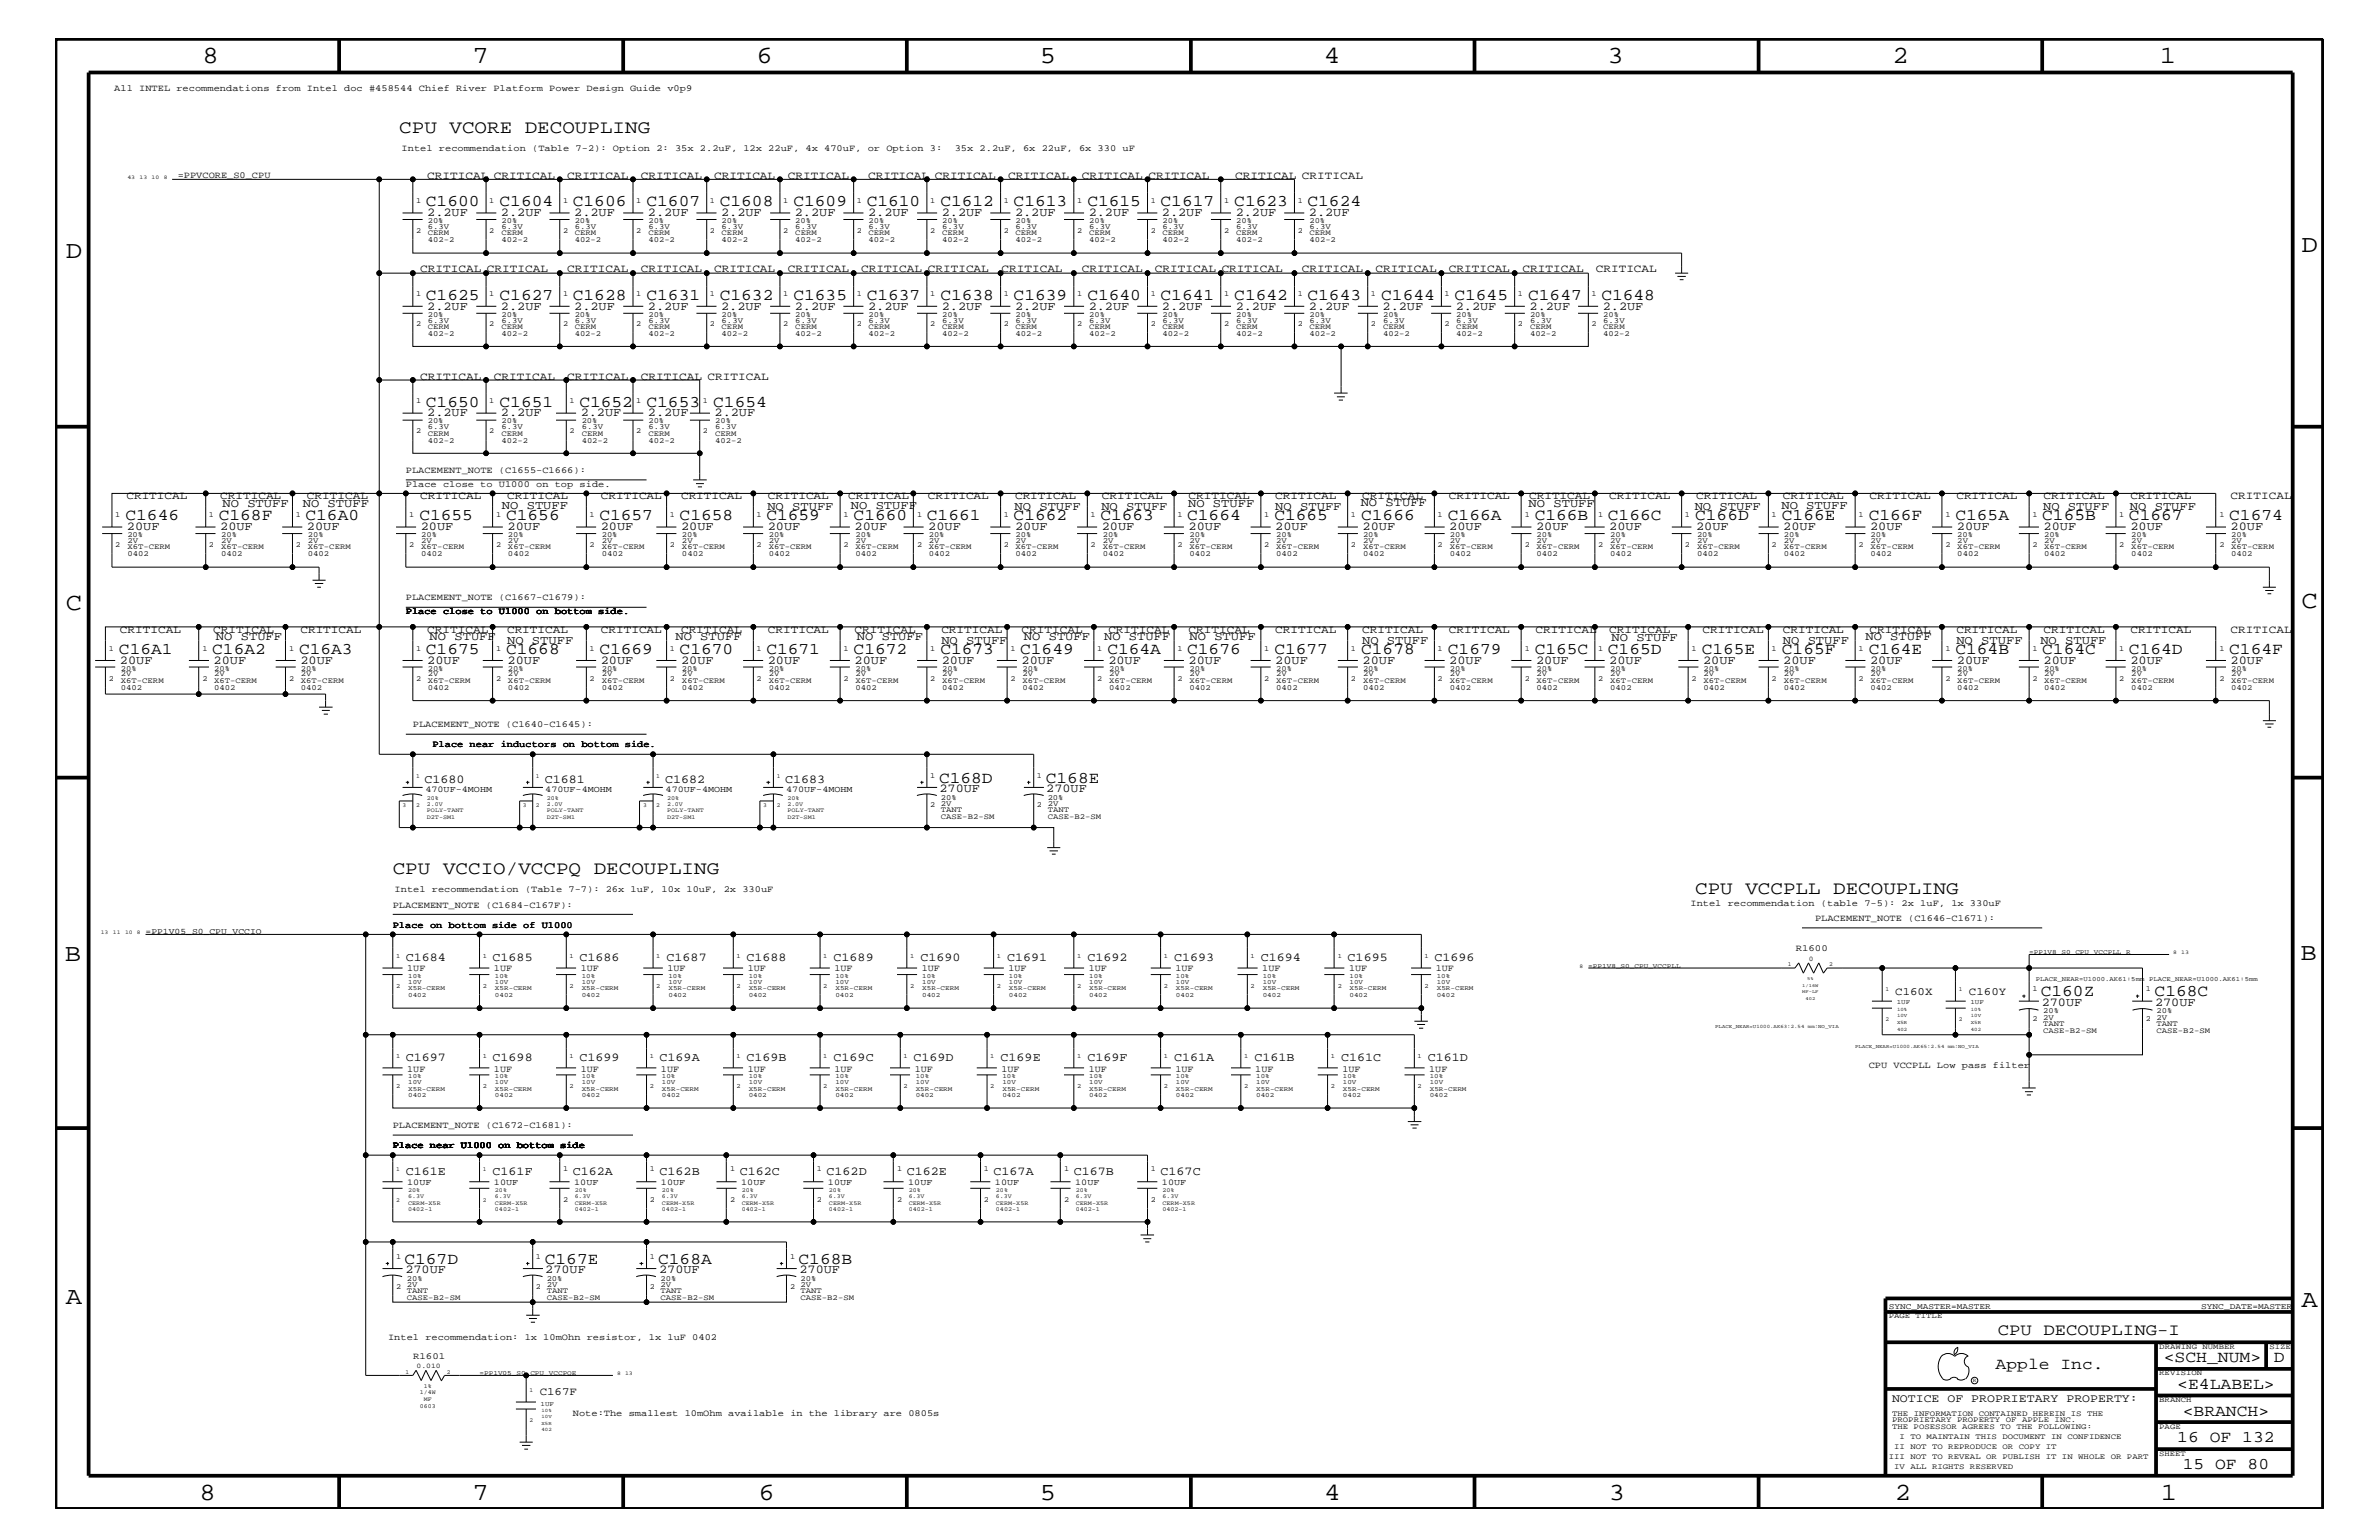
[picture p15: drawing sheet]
<svg xmlns="http://www.w3.org/2000/svg" width="432mm" height="279mm" viewBox="0 0 432 279" stroke-linecap="round" stroke-linejoin="round" font-family="sans-serif">
<defs><g id="words">
<g font-size="4.5">
<text x="36.7" y="11.5">8</text>
<text x="85.8" y="11.5">7</text>
<text x="137.3" y="11.5">6</text>
<text x="188.7" y="11.5">5</text>
<text x="240.3" y="11.5">4</text>
<text x="291.8" y="11.5">3</text>
<text x="343.5" y="11.5">2</text>
<text x="392" y="11.5">1</text>
<text x="11.9" y="46.8">D</text>
<text x="417.7" y="45.7">D</text>
<text x="11.9" y="110.6">C</text>
<text x="417.7" y="110.3">C</text>
<text x="11.8" y="174.3">B</text>
<text x="417.6" y="174.2">B</text>
<text x="11.9" y="236.7">A</text>
<text x="417.7" y="237.1">A</text>
<text x="36.2" y="272.1">8</text>
<text x="85.8" y="272.1">7</text>
<text x="137.7" y="272.1">6</text>
<text x="188.7" y="272.1">5</text>
<text x="240.4" y="272.1">4</text>
<text x="292" y="272.1">3</text>
<text x="343.9" y="272.1">2</text>
<text x="392.2" y="272.1">1</text>
</g>
<g font-size="3.4">
<text x="72.5" y="24.1">CPU VCORE DECOUPLING</text>
<text x="71.3" y="158.6">CPU VCCIO/VCCPQ DECOUPLING</text>
<text x="307.7" y="162.2">CPU VCCPLL DECOUPLING</text>
</g>
<g font-size="3">
<text x="77.3" y="37.4">C1600</text>
<text x="90.7" y="37.4">C1604</text>
<text x="104" y="37.4">C1606</text>
<text x="117.3" y="37.4">C1607</text>
<text x="130.6" y="37.4">C1608</text>
<text x="144" y="37.4">C1609</text>
<text x="157.3" y="37.4">C1610</text>
<text x="170.7" y="37.4">C1612</text>
<text x="184" y="37.4">C1613</text>
<text x="197.4" y="37.4">C1615</text>
<text x="210.7" y="37.4">C1617</text>
<text x="224" y="37.4">C1623</text>
<text x="237.3" y="37.4">C1624</text>
<text x="77.3" y="54.4">C1625</text>
<text x="90.7" y="54.4">C1627</text>
<text x="104" y="54.4">C1628</text>
<text x="117.3" y="54.4">C1631</text>
<text x="130.6" y="54.4">C1632</text>
<text x="144" y="54.4">C1635</text>
<text x="157.3" y="54.4">C1637</text>
<text x="170.7" y="54.4">C1638</text>
<text x="184" y="54.4">C1639</text>
<text x="197.4" y="54.4">C1640</text>
<text x="210.7" y="54.4">C1641</text>
<text x="224" y="54.4">C1642</text>
<text x="237.3" y="54.4">C1643</text>
<text x="250.7" y="54.4">C1644</text>
<text x="264" y="54.4">C1645</text>
<text x="277.4" y="54.4">C1647</text>
<text x="290.7" y="54.4">C1648</text>
<text x="77.3" y="73.8">C1650</text>
<text x="90.7" y="73.8">C1651</text>
<text x="105.2" y="73.8">C1652</text>
<text x="117.3" y="73.8">C1653</text>
<text x="129.5" y="73.8">C1654</text>
<text x="22.8" y="94.3">C1646</text>
<text x="39.7" y="94.3">C168F</text>
<text x="55.5" y="94.3">C16A0</text>
<text x="76.1" y="94.3">C1655</text>
<text x="91.9" y="94.3">C1656</text>
<text x="108.8" y="94.3">C1657</text>
<text x="123.4" y="94.3">C1658</text>
<text x="139.1" y="94.3">C1659</text>
<text x="154.9" y="94.3">C1660</text>
<text x="168.2" y="94.3">C1661</text>
<text x="184" y="94.3">C1662</text>
<text x="199.7" y="94.3">C1663</text>
<text x="215.5" y="94.3">C1664</text>
<text x="231.3" y="94.3">C1665</text>
<text x="247.1" y="94.3">C1666</text>
<text x="262.8" y="94.3">C166A</text>
<text x="278.6" y="94.3">C166B</text>
<text x="291.8" y="94.3">C166C</text>
<text x="307.7" y="94.3">C166D</text>
<text x="323.4" y="94.3">C166E</text>
<text x="339.2" y="94.3">C166F</text>
<text x="354.9" y="94.3">C165A</text>
<text x="370.7" y="94.3">C165B</text>
<text x="386.4" y="94.3">C1667</text>
<text x="404.6" y="94.3">C1674</text>
<text x="21.6" y="118.6">C16A1</text>
<text x="38.5" y="118.6">C16A2</text>
<text x="54.3" y="118.6">C16A3</text>
<text x="77.3" y="118.6">C1675</text>
<text x="91.9" y="118.6">C1668</text>
<text x="108.8" y="118.6">C1669</text>
<text x="123.4" y="118.6">C1670</text>
<text x="139.1" y="118.6">C1671</text>
<text x="154.9" y="118.6">C1672</text>
<text x="170.7" y="118.6">C1673</text>
<text x="185.2" y="118.6">C1649</text>
<text x="201" y="118.6">C164A</text>
<text x="215.5" y="118.6">C1676</text>
<text x="231.3" y="118.6">C1677</text>
<text x="247.1" y="118.6">C1678</text>
<text x="262.8" y="118.6">C1679</text>
<text x="278.6" y="118.6">C165C</text>
<text x="291.8" y="118.6">C165D</text>
<text x="308.9" y="118.6">C165E</text>
<text x="323.4" y="118.6">C165F</text>
<text x="339.2" y="118.6">C164E</text>
<text x="354.9" y="118.6">C164B</text>
<text x="370.7" y="118.6">C164C</text>
<text x="386.4" y="118.6">C164D</text>
<text x="404.6" y="118.6">C164F</text>
<text x="170.4" y="142">C168D</text>
<text x="189.8" y="142">C168E</text>
<text x="370.4" y="180.8">C160Z</text>
<text x="391.1" y="180.8">C168C</text>
<text x="73.4" y="229.3">C167D</text>
<text x="98.9" y="229.3">C167E</text>
<text x="119.5" y="229.3">C168A</text>
<text x="144.9" y="229.3">C168B</text>
<text x="362.6" y="242.3">CPU DECOUPLING-I</text>
<text x="362.2" y="248.4">Apple Inc.</text>
<text x="392.7" y="247.1">&lt;SCH_NUM&gt;</text>
<text x="395.2" y="252">&lt;E4LABEL&gt;</text>
<text x="412.7" y="247.1">D</text>
<text x="396.2" y="256.8">&lt;BRANCH&gt;</text>
<text x="395.2" y="261.6">16 OF 132</text>
<text x="396.2" y="266.6">15 OF 80</text>
</g>
<g font-size="2.2">
<text x="77.6" y="39.2">2.2UF</text>
<text x="90.9" y="39.2">2.2UF</text>
<text x="104.2" y="39.2">2.2UF</text>
<text x="117.6" y="39.2">2.2UF</text>
<text x="130.9" y="39.2">2.2UF</text>
<text x="144.3" y="39.2">2.2UF</text>
<text x="157.6" y="39.2">2.2UF</text>
<text x="170.9" y="39.2">2.2UF</text>
<text x="184.2" y="39.2">2.2UF</text>
<text x="197.6" y="39.2">2.2UF</text>
<text x="210.9" y="39.2">2.2UF</text>
<text x="224.3" y="39.2">2.2UF</text>
<text x="237.6" y="39.2">2.2UF</text>
<text x="77.6" y="56.2">2.2UF</text>
<text x="90.9" y="56.2">2.2UF</text>
<text x="104.2" y="56.2">2.2UF</text>
<text x="117.6" y="56.2">2.2UF</text>
<text x="130.9" y="56.2">2.2UF</text>
<text x="144.3" y="56.2">2.2UF</text>
<text x="157.6" y="56.2">2.2UF</text>
<text x="170.9" y="56.2">2.2UF</text>
<text x="184.2" y="56.2">2.2UF</text>
<text x="197.6" y="56.2">2.2UF</text>
<text x="210.9" y="56.2">2.2UF</text>
<text x="224.3" y="56.2">2.2UF</text>
<text x="237.6" y="56.2">2.2UF</text>
<text x="251" y="56.2">2.2UF</text>
<text x="264.2" y="56.2">2.2UF</text>
<text x="277.6" y="56.2">2.2UF</text>
<text x="290.9" y="56.2">2.2UF</text>
<text x="77.6" y="75.6">2.2UF</text>
<text x="90.9" y="75.6">2.2UF</text>
<text x="105.4" y="75.6">2.2UF</text>
<text x="117.6" y="75.6">2.2UF</text>
<text x="129.7" y="75.6">2.2UF</text>
<text x="40.4" y="92">NO STUFF</text>
<text x="54.9" y="92">NO STUFF</text>
<text x="91.1" y="92.3">NO STUFF</text>
<text x="139.3" y="92.6">NO STUFF</text>
<text x="154.4" y="92.4">NO STUFF</text>
<text x="184.1" y="92.6">NO STUFF</text>
<text x="199.9" y="92.6">NO STUFF</text>
<text x="215.6" y="92.1">NO STUFF</text>
<text x="231.5" y="92.6">NO STUFF</text>
<text x="247" y="91.7">NO STUFF</text>
<text x="277.5" y="92.1">NO STUFF</text>
<text x="307.6" y="92.5">NO STUFF</text>
<text x="323.3" y="92.3">NO STUFF</text>
<text x="370.8" y="92.6">NO STUFF</text>
<text x="386.6" y="92.6">NO STUFF</text>
<text x="23" y="96.2">20UF</text>
<text x="40" y="96.2">20UF</text>
<text x="55.7" y="96.2">20UF</text>
<text x="76.4" y="96.2">20UF</text>
<text x="92.1" y="96.2">20UF</text>
<text x="109.1" y="96.2">20UF</text>
<text x="123.6" y="96.2">20UF</text>
<text x="139.4" y="96.2">20UF</text>
<text x="155.1" y="96.2">20UF</text>
<text x="168.5" y="96.2">20UF</text>
<text x="184.2" y="96.2">20UF</text>
<text x="200" y="96.2">20UF</text>
<text x="215.7" y="96.2">20UF</text>
<text x="231.5" y="96.2">20UF</text>
<text x="247.3" y="96.2">20UF</text>
<text x="263.1" y="96.2">20UF</text>
<text x="278.8" y="96.2">20UF</text>
<text x="292.1" y="96.2">20UF</text>
<text x="307.8" y="96.2">20UF</text>
<text x="323.7" y="96.2">20UF</text>
<text x="339.4" y="96.2">20UF</text>
<text x="355.2" y="96.2">20UF</text>
<text x="370.9" y="96.2">20UF</text>
<text x="386.7" y="96.2">20UF</text>
<text x="404.9" y="96.2">20UF</text>
<text x="39.2" y="116.2">NO STUFF</text>
<text x="78" y="116.2">NO STUFF</text>
<text x="92" y="116.8">NO STUFF</text>
<text x="122.6" y="116.2">NO STUFF</text>
<text x="155.5" y="116.2">NO STUFF</text>
<text x="170.9" y="116.8">NO STUFF</text>
<text x="185.8" y="116.2">NO STUFF</text>
<text x="200.4" y="116.2">NO STUFF</text>
<text x="215.9" y="116.2">NO STUFF</text>
<text x="247.2" y="116.8">NO STUFF</text>
<text x="292.5" y="116.4">NO STUFF</text>
<text x="323.6" y="116.8">NO STUFF</text>
<text x="338.6" y="116.2">NO STUFF</text>
<text x="355.1" y="116.8">NO STUFF</text>
<text x="370.3" y="116.9">NO STUFF</text>
<text x="21.8" y="120.4">20UF</text>
<text x="38.8" y="120.4">20UF</text>
<text x="54.5" y="120.4">20UF</text>
<text x="77.6" y="120.4">20UF</text>
<text x="92.1" y="120.4">20UF</text>
<text x="109.1" y="120.4">20UF</text>
<text x="123.6" y="120.4">20UF</text>
<text x="139.4" y="120.4">20UF</text>
<text x="155.1" y="120.4">20UF</text>
<text x="170.9" y="120.4">20UF</text>
<text x="185.4" y="120.4">20UF</text>
<text x="201.2" y="120.4">20UF</text>
<text x="215.7" y="120.4">20UF</text>
<text x="231.5" y="120.4">20UF</text>
<text x="247.3" y="120.4">20UF</text>
<text x="263.1" y="120.4">20UF</text>
<text x="278.8" y="120.4">20UF</text>
<text x="292.1" y="120.4">20UF</text>
<text x="309.1" y="120.4">20UF</text>
<text x="323.7" y="120.4">20UF</text>
<text x="339.4" y="120.4">20UF</text>
<text x="355.2" y="120.4">20UF</text>
<text x="370.9" y="120.4">20UF</text>
<text x="386.7" y="120.4">20UF</text>
<text x="404.9" y="120.4">20UF</text>
<text x="77" y="142">C1680</text>
<text x="98.9" y="142">C1681</text>
<text x="120.7" y="142">C1682</text>
<text x="142.5" y="142">C1683</text>
<text x="170.5" y="143.7">270UF</text>
<text x="189.9" y="143.7">270UF</text>
<text x="73.7" y="174.4">C1684</text>
<text x="89.4" y="174.4">C1685</text>
<text x="105.2" y="174.4">C1686</text>
<text x="121" y="174.4">C1687</text>
<text x="135.5" y="174.4">C1688</text>
<text x="151.3" y="174.4">C1689</text>
<text x="167" y="174.4">C1690</text>
<text x="182.8" y="174.4">C1691</text>
<text x="197.4" y="174.4">C1692</text>
<text x="213.1" y="174.4">C1693</text>
<text x="228.9" y="174.4">C1694</text>
<text x="244.6" y="174.4">C1695</text>
<text x="260.3" y="174.4">C1696</text>
<text x="370.6" y="182.5">270UF</text>
<text x="391.2" y="182.5">270UF</text>
<text x="73.7" y="192.6">C1697</text>
<text x="89.4" y="192.6">C1698</text>
<text x="105.2" y="192.6">C1699</text>
<text x="119.7" y="192.6">C169A</text>
<text x="135.5" y="192.6">C169B</text>
<text x="151.3" y="192.6">C169C</text>
<text x="165.8" y="192.6">C169D</text>
<text x="181.6" y="192.6">C169E</text>
<text x="197.4" y="192.6">C169F</text>
<text x="213.1" y="192.6">C161A</text>
<text x="227.7" y="192.6">C161B</text>
<text x="243.4" y="192.6">C161C</text>
<text x="259.2" y="192.6">C161D</text>
<text x="73.7" y="213.2">C161E</text>
<text x="89.4" y="213.2">C161F</text>
<text x="104" y="213.2">C162A</text>
<text x="119.7" y="213.2">C162B</text>
<text x="134.3" y="213.2">C162C</text>
<text x="150" y="213.2">C162D</text>
<text x="164.6" y="213.2">C162E</text>
<text x="180.3" y="213.2">C167A</text>
<text x="194.9" y="213.2">C167B</text>
<text x="210.7" y="213.2">C167C</text>
<text x="73.6" y="231">270UF</text>
<text x="99" y="231">270UF</text>
<text x="119.6" y="231">270UF</text>
<text x="145.1" y="231">270UF</text>
</g>
<text font-size="2.1" x="343.4" y="254.4">NOTICE OF PROPRIETARY PROPERTY:</text>
<g font-size="2">
<text x="77.6" y="32.5">CRITICAL CRITICAL</text>
<text x="103" y="32.5">CRITICAL</text>
<text x="116.3" y="32.5">CRITICAL</text>
<text x="129.6" y="32.5">CRITICAL</text>
<text x="143" y="32.5">CRITICAL</text>
<text x="157.6" y="32.5">CRITICAL CRITICAL</text>
<text x="183" y="32.5">CRITICAL</text>
<text x="196.3" y="32.5">CRITICAL CRITICAL</text>
<text x="224.2" y="32.5">CRITICAL CRITICAL</text>
<text x="76.3" y="49.4">CRITICAL CRITICAL</text>
<text x="103" y="49.4">CRITICAL</text>
<text x="116.3" y="49.4">CRITICAL</text>
<text x="129.6" y="49.4">CRITICAL</text>
<text x="143" y="49.4">CRITICAL</text>
<text x="156.3" y="49.4">CRITICAL CRITICAL</text>
<text x="181.8" y="49.4">CRITICAL</text>
<text x="196.3" y="49.4">CRITICAL</text>
<text x="209.6" y="49.4">CRITICAL CRITICAL</text>
<text x="236.3" y="49.4">CRITICAL</text>
<text x="249.7" y="49.4">CRITICAL</text>
<text x="263" y="49.4">CRITICAL</text>
<text x="276.4" y="49.4">CRITICAL</text>
<text x="289.6" y="49.4">CRITICAL</text>
<text x="76.3" y="68.9">CRITICAL</text>
<text x="89.7" y="68.9">CRITICAL</text>
<text x="103" y="68.9">CRITICAL</text>
<text x="116.3" y="68.9">CRITICAL CRITICAL</text>
<text x="22.9" y="90.6">CRITICAL</text>
<text x="40" y="90.6">CRITICAL</text>
<text x="55.7" y="90.6">CRITICAL</text>
<text x="76.3" y="90.6">CRITICAL</text>
<text x="92" y="90.6">CRITICAL</text>
<text x="109.1" y="90.6">CRITICAL</text>
<text x="123.6" y="90.6">CRITICAL</text>
<text x="139.4" y="90.6">CRITICAL</text>
<text x="153.9" y="90.6">CRITICAL</text>
<text x="168.4" y="90.6">CRITICAL</text>
<text x="184.2" y="90.6">CRITICAL</text>
<text x="200" y="90.6">CRITICAL</text>
<text x="215.7" y="90.6">CRITICAL</text>
<text x="231.5" y="90.6">CRITICAL</text>
<text x="247.2" y="90.6">CRITICAL</text>
<text x="263" y="90.6">CRITICAL</text>
<text x="277.5" y="90.6">CRITICAL</text>
<text x="292.1" y="90.6">CRITICAL</text>
<text x="307.8" y="90.6">CRITICAL</text>
<text x="323.6" y="90.6">CRITICAL</text>
<text x="339.3" y="90.6">CRITICAL</text>
<text x="355.1" y="90.6">CRITICAL</text>
<text x="370.9" y="90.6">CRITICAL</text>
<text x="386.7" y="90.6">CRITICAL</text>
<text x="404.9" y="90.6">CRITICAL</text>
<text x="21.8" y="114.9">CRITICAL</text>
<text x="38.7" y="114.9">CRITICAL</text>
<text x="54.5" y="114.9">CRITICAL</text>
<text x="77.6" y="114.9">CRITICAL</text>
<text x="92" y="114.9">CRITICAL</text>
<text x="109.1" y="114.9">CRITICAL</text>
<text x="123.6" y="114.9">CRITICAL</text>
<text x="139.4" y="114.9">CRITICAL</text>
<text x="155.1" y="114.9">CRITICAL</text>
<text x="170.9" y="114.9">CRITICAL</text>
<text x="185.4" y="114.9">CRITICAL</text>
<text x="201.2" y="114.9">CRITICAL</text>
<text x="215.7" y="114.9">CRITICAL</text>
<text x="231.5" y="114.9">CRITICAL</text>
<text x="247.2" y="114.9">CRITICAL</text>
<text x="263" y="114.9">CRITICAL</text>
<text x="278.7" y="114.9">CRITICAL</text>
<text x="292.1" y="114.9">CRITICAL</text>
<text x="309" y="114.9">CRITICAL</text>
<text x="323.6" y="114.9">CRITICAL</text>
<text x="339.3" y="114.9">CRITICAL</text>
<text x="355.1" y="114.9">CRITICAL</text>
<text x="370.9" y="114.9">CRITICAL</text>
<text x="386.7" y="114.9">CRITICAL</text>
<text x="404.9" y="114.9">CRITICAL</text>
<text x="344" y="180.5">C160X</text>
<text x="357.4" y="180.5">C160Y</text>
<text x="98" y="253.2">C167F</text>
</g>
<g font-size="1.7">
<text x="20.7" y="16.5">All INTEL recommendations from Intel doc #458544 Chief River Platform Power Design Guide v0p9</text>
<text x="72.9" y="27.4">Intel recommendation (Table 7-2): Option 2: 35x 2.2uF, 12x 22uF, 4x 470uF, or Option 3:</text>
<text x="173.3" y="27.4">35x 2.2uF, 6x 22uF, 6x 330 uF</text>
<text x="32.3" y="32.3">=PPVCORE_S0_CPU</text>
<text x="73.7" y="85.9">PLACEMENT_NOTE (C1655-C1666):</text>
<text x="73.7" y="88.3">Place close to U1000 on top side.</text>
<text x="73.7" y="108.9">PLACEMENT_NOTE (C1667-C1679):</text>
<text x="73.7" y="111.4">Place close to U1000 on bottom side.</text>
<text x="74.9" y="131.9">PLACEMENT_NOTE (C1640-C1645):</text>
<text x="78.5" y="135.6">Place near inductors on bottom side.</text>
<text x="71.6" y="161.9">Intel recommendation (Table 7-7): 26x 1uF, 10x 10uF, 2x 330uF</text>
<text x="71.3" y="164.7">PLACEMENT_NOTE (C1684-C167F):</text>
<text x="306.8" y="164.4">Intel recommendation (table 7-5): 2x 1uF, 1x 330uF</text>
<text x="329.4" y="167.1">PLACEMENT_NOTE (C1646-C1671):</text>
<text x="71.3" y="168.3">Place on bottom side of U1000</text>
<text x="71.3" y="168.3">Place on bottom side of U100.</text>
<text x="325.9" y="172.6">R1600</text>
<text x="73.9" y="176.2">1UF</text>
<text x="89.7" y="176.2">1UF</text>
<text x="105.4" y="176.2">1UF</text>
<text x="121.2" y="176.2">1UF</text>
<text x="135.7" y="176.2">1UF</text>
<text x="151.5" y="176.2">1UF</text>
<text x="167.3" y="176.2">1UF</text>
<text x="183" y="176.2">1UF</text>
<text x="197.6" y="176.2">1UF</text>
<text x="213.4" y="176.2">1UF</text>
<text x="229.1" y="176.2">1UF</text>
<text x="244.9" y="176.2">1UF</text>
<text x="260.6" y="176.2">1UF</text>
<text x="73.9" y="194.4">1UF</text>
<text x="89.7" y="194.4">1UF</text>
<text x="105.4" y="194.4">1UF</text>
<text x="120" y="194.4">1UF</text>
<text x="135.7" y="194.4">1UF</text>
<text x="151.5" y="194.4">1UF</text>
<text x="166" y="194.4">1UF</text>
<text x="181.8" y="194.4">1UF</text>
<text x="197.6" y="194.4">1UF</text>
<text x="213.4" y="194.4">1UF</text>
<text x="227.8" y="194.4">1UF</text>
<text x="243.7" y="194.4">1UF</text>
<text x="259.4" y="194.4">1UF</text>
<text x="339.2" y="193.7">CPU VCCPLL Low pass filter</text>
<text x="71.3" y="204.7">PLACEMENT_NOTE (C1672-C1681):</text>
<text x="71.3" y="208.3">Place near U1000 on bottom side</text>
<text x="70.4" y="243.2">Intel recommendation: 1x 10mOhn resistor, 1x 1uF 0402</text>
<text x="75" y="246.5">R1601</text>
<text x="104" y="256.8">Note:The smallest 10mOhm available in the library are 0805s</text>
</g>
<g font-size="1.6">
<text x="77.2" y="143.7">470UF-4MOHM</text>
<text x="99" y="143.7">470UF-4MOHM</text>
<text x="120.8" y="143.7">470UF-4MOHM</text>
<text x="142.7" y="143.7">470UF-4MOHM</text>
<text x="73.9" y="215">10UF</text>
<text x="89.7" y="215">10UF</text>
<text x="104.2" y="215">10UF</text>
<text x="120" y="215">10UF</text>
<text x="134.5" y="215">10UF</text>
<text x="150.3" y="215">10UF</text>
<text x="164.8" y="215">10UF</text>
<text x="180.6" y="215">10UF</text>
<text x="195.2" y="215">10UF</text>
<text x="210.9" y="215">10UF</text>
</g>
<g font-size="1.5">
<text x="26.4" y="169.5">=PP1V05_S0_CPU_VCCIO</text>
<text x="342.8" y="237.4">SYNC_MASTER=MASTER</text>
<text x="399.5" y="237.4">SYNC_DATE=MASTER</text>
</g>
<g font-size="1.4">
<text x="75.5" y="36.8">1</text>
<text x="77.6" y="40.4">20%</text>
<text x="77.6" y="41.5">6.3V</text>
<text x="88.8" y="36.8">1</text>
<text x="91" y="40.4">20%</text>
<text x="91" y="41.5">6.3V</text>
<text x="102.2" y="36.8">1</text>
<text x="104.3" y="40.4">20%</text>
<text x="104.3" y="41.5">6.3V</text>
<text x="115.5" y="36.8">1</text>
<text x="117.7" y="40.4">20%</text>
<text x="117.7" y="41.5">6.3V</text>
<text x="128.9" y="36.8">1</text>
<text x="131" y="40.4">20%</text>
<text x="131" y="41.5">6.3V</text>
<text x="142.2" y="36.8">1</text>
<text x="144.4" y="40.4">20%</text>
<text x="144.4" y="41.5">6.3V</text>
<text x="155.5" y="36.8">1</text>
<text x="157.6" y="40.4">20%</text>
<text x="157.6" y="41.5">6.3V</text>
<text x="168.8" y="36.8">1</text>
<text x="171" y="40.4">20%</text>
<text x="171" y="41.5">6.3V</text>
<text x="182.2" y="36.8">1</text>
<text x="184.3" y="40.4">20%</text>
<text x="184.3" y="41.5">6.3V</text>
<text x="195.5" y="36.8">1</text>
<text x="197.7" y="40.4">20%</text>
<text x="197.7" y="41.5">6.3V</text>
<text x="208.9" y="36.8">1</text>
<text x="211" y="40.4">20%</text>
<text x="211" y="41.5">6.3V</text>
<text x="222.2" y="36.8">1</text>
<text x="224.4" y="40.4">20%</text>
<text x="224.4" y="41.5">6.3V</text>
<text x="235.5" y="36.8">1</text>
<text x="237.7" y="40.4">20%</text>
<text x="237.7" y="41.5">6.3V</text>
<text x="75.5" y="42.3">2</text>
<text x="77.6" y="42.7">CERM</text>
<text x="77.6" y="44">402-2</text>
<text x="88.8" y="42.3">2</text>
<text x="91" y="42.7">CERM</text>
<text x="91" y="44">402-2</text>
<text x="102.2" y="42.3">2</text>
<text x="104.3" y="42.7">CERM</text>
<text x="104.3" y="44">402-2</text>
<text x="115.5" y="42.3">2</text>
<text x="117.7" y="42.7">CERM</text>
<text x="117.7" y="44">402-2</text>
<text x="128.9" y="42.3">2</text>
<text x="131" y="42.7">CERM</text>
<text x="131" y="44">402-2</text>
<text x="142.2" y="42.3">2</text>
<text x="144.4" y="42.7">CERM</text>
<text x="144.4" y="44">402-2</text>
<text x="155.5" y="42.3">2</text>
<text x="157.6" y="42.7">CERM</text>
<text x="157.6" y="44">402-2</text>
<text x="168.8" y="42.3">2</text>
<text x="171" y="42.7">CERM</text>
<text x="171" y="44">402-2</text>
<text x="182.2" y="42.3">2</text>
<text x="184.3" y="42.7">CERM</text>
<text x="184.3" y="44">402-2</text>
<text x="195.5" y="42.3">2</text>
<text x="197.7" y="42.7">CERM</text>
<text x="197.7" y="44">402-2</text>
<text x="208.9" y="42.3">2</text>
<text x="211" y="42.7">CERM</text>
<text x="211" y="44">402-2</text>
<text x="222.2" y="42.3">2</text>
<text x="224.4" y="42.7">CERM</text>
<text x="224.4" y="44">402-2</text>
<text x="235.5" y="42.3">2</text>
<text x="237.7" y="42.7">CERM</text>
<text x="237.7" y="44">402-2</text>
<text x="75.5" y="53.8">1</text>
<text x="88.8" y="53.8">1</text>
<text x="102.2" y="53.8">1</text>
<text x="115.5" y="53.8">1</text>
<text x="128.9" y="53.8">1</text>
<text x="142.2" y="53.8">1</text>
<text x="155.5" y="53.8">1</text>
<text x="168.8" y="53.8">1</text>
<text x="182.2" y="53.8">1</text>
<text x="195.5" y="53.8">1</text>
<text x="208.9" y="53.8">1</text>
<text x="222.2" y="53.8">1</text>
<text x="235.5" y="53.8">1</text>
<text x="248.8" y="53.8">1</text>
<text x="262.2" y="53.8">1</text>
<text x="275.5" y="53.8">1</text>
<text x="288.9" y="53.8">1</text>
<text x="75.5" y="59.2">2</text>
<text x="77.6" y="57.4">20%</text>
<text x="77.6" y="59.7">CERM</text>
<text x="77.6" y="58.5">6.3V</text>
<text x="88.8" y="59.2">2</text>
<text x="91" y="57.4">20%</text>
<text x="91" y="59.7">CERM</text>
<text x="91" y="58.5">6.3V</text>
<text x="102.2" y="59.2">2</text>
<text x="104.3" y="57.4">20%</text>
<text x="104.3" y="59.7">CERM</text>
<text x="104.3" y="58.5">6.3V</text>
<text x="115.5" y="59.2">2</text>
<text x="117.7" y="57.4">20%</text>
<text x="117.7" y="59.7">CERM</text>
<text x="117.7" y="58.5">6.3V</text>
<text x="128.9" y="59.2">2</text>
<text x="131" y="57.4">20%</text>
<text x="131" y="59.7">CERM</text>
<text x="131" y="58.5">6.3V</text>
<text x="142.2" y="59.2">2</text>
<text x="144.4" y="57.4">20%</text>
<text x="144.4" y="59.7">CERM</text>
<text x="144.4" y="58.5">6.3V</text>
<text x="155.5" y="59.2">2</text>
<text x="157.6" y="57.4">20%</text>
<text x="157.6" y="59.7">CERM</text>
<text x="157.6" y="58.5">6.3V</text>
<text x="168.8" y="59.2">2</text>
<text x="171" y="58.5">6.3V</text>
<text x="171" y="59.7">CERM</text>
<text x="171" y="57.4">20%</text>
<text x="182.2" y="59.2">2</text>
<text x="184.3" y="57.4">20%</text>
<text x="184.3" y="58.5">6.3V</text>
<text x="184.3" y="59.7">CERM</text>
<text x="195.5" y="59.2">2</text>
<text x="197.7" y="57.4">20%</text>
<text x="197.7" y="58.5">6.3V</text>
<text x="197.7" y="59.7">CERM</text>
<text x="208.9" y="59.2">2</text>
<text x="211" y="57.4">20%</text>
<text x="211" y="59.7">CERM</text>
<text x="211" y="58.5">6.3V</text>
<text x="222.2" y="59.2">2</text>
<text x="224.4" y="57.4">20%</text>
<text x="224.4" y="59.7">CERM</text>
<text x="224.4" y="58.5">6.3V</text>
<text x="235.5" y="59.2">2</text>
<text x="237.7" y="57.4">20%</text>
<text x="237.7" y="59.7">CERM</text>
<text x="237.7" y="58.5">6.3V</text>
<text x="248.8" y="59.2">2</text>
<text x="251" y="57.4">20%</text>
<text x="251" y="59.7">CERM</text>
<text x="251" y="58.5">6.3V</text>
<text x="262.2" y="59.2">2</text>
<text x="264.3" y="57.4">20%</text>
<text x="264.3" y="59.7">CERM</text>
<text x="264.3" y="58.5">6.3V</text>
<text x="275.5" y="59.2">2</text>
<text x="277.7" y="57.4">20%</text>
<text x="277.7" y="59.7">CERM</text>
<text x="277.7" y="58.5">6.3V</text>
<text x="288.9" y="59.2">2</text>
<text x="291" y="57.4">20%</text>
<text x="291" y="59.7">CERM</text>
<text x="291" y="58.5">6.3V</text>
<text x="77.6" y="60.9">402-2</text>
<text x="91" y="60.9">402-2</text>
<text x="104.3" y="60.9">402-2</text>
<text x="117.7" y="60.9">402-2</text>
<text x="131" y="60.9">402-2</text>
<text x="144.4" y="60.9">402-2</text>
<text x="157.6" y="60.9">402-2</text>
<text x="171" y="60.9">402-2</text>
<text x="184.3" y="60.9">402-2</text>
<text x="197.7" y="60.9">402-2</text>
<text x="211" y="60.9">402-2</text>
<text x="224.4" y="60.9">402-2</text>
<text x="237.7" y="60.9">402-2</text>
<text x="251" y="60.9">402-2</text>
<text x="264.3" y="60.9">402-2</text>
<text x="277.7" y="60.9">402-2</text>
<text x="291" y="60.9">402-2</text>
<text x="75.5" y="73.2">1</text>
<text x="77.6" y="76.8">20%</text>
<text x="77.6" y="77.9">6.3V</text>
<text x="88.8" y="73.2">1</text>
<text x="91" y="76.8">20%</text>
<text x="91" y="77.9">6.3V</text>
<text x="103.4" y="73.2">1</text>
<text x="105.6" y="77.9">6.3V</text>
<text x="105.6" y="76.8">20%</text>
<text x="115.5" y="73.2">1</text>
<text x="117.7" y="76.8">20%</text>
<text x="117.7" y="77.9">6.3V</text>
<text x="127.6" y="73.2">1</text>
<text x="129.8" y="76.8">20%</text>
<text x="129.8" y="77.9">6.3V</text>
<text x="75.5" y="78.6">2</text>
<text x="77.6" y="80.3">402-2</text>
<text x="77.6" y="79.1">CERM</text>
<text x="88.8" y="78.6">2</text>
<text x="91" y="79.1">CERM</text>
<text x="91" y="80.3">402-2</text>
<text x="103.4" y="78.6">2</text>
<text x="105.6" y="79.1">CERM</text>
<text x="105.6" y="80.3">402-2</text>
<text x="115.5" y="78.6">2</text>
<text x="117.7" y="80.3">402-2</text>
<text x="117.7" y="79.1">CERM</text>
<text x="127.6" y="78.6">2</text>
<text x="129.8" y="80.3">402-2</text>
<text x="129.8" y="79.1">CERM</text>
<text x="20.9" y="93.8">1</text>
<text x="37.9" y="93.8">1</text>
<text x="53.7" y="93.8">1</text>
<text x="74.3" y="93.8">1</text>
<text x="90.1" y="93.8">1</text>
<text x="107" y="93.8">1</text>
<text x="121.6" y="93.8">1</text>
<text x="137.3" y="93.8">1</text>
<text x="153.1" y="93.8">1</text>
<text x="166.5" y="93.8">1</text>
<text x="182.2" y="93.8">1</text>
<text x="198" y="93.8">1</text>
<text x="213.7" y="93.8">1</text>
<text x="229.4" y="93.8">1</text>
<text x="245.2" y="93.8">1</text>
<text x="260.9" y="93.8">1</text>
<text x="276.8" y="93.8">1</text>
<text x="290.1" y="93.8">1</text>
<text x="305.8" y="93.8">1</text>
<text x="321.6" y="93.8">1</text>
<text x="337.3" y="93.8">1</text>
<text x="353.1" y="93.8">1</text>
<text x="368.9" y="93.8">1</text>
<text x="384.6" y="93.8">1</text>
<text x="402.8" y="93.8">1</text>
<text x="20.9" y="99.3">2</text>
<text x="23.1" y="97.4">20%</text>
<text x="23.1" y="99.7">X6T-CERM</text>
<text x="23.1" y="98.5">2V</text>
<text x="23.1" y="101">0402</text>
<text x="37.9" y="99.3">2</text>
<text x="40.1" y="97.4">20%</text>
<text x="40.1" y="99.7">X6T-CERM</text>
<text x="40.1" y="98.5">2V</text>
<text x="40.1" y="101">0402</text>
<text x="53.7" y="99.3">2</text>
<text x="55.9" y="101">0402</text>
<text x="55.9" y="97.4">20%</text>
<text x="55.9" y="98.5">2V</text>
<text x="55.9" y="99.7">X6T-CERM</text>
<text x="74.3" y="99.3">2</text>
<text x="76.5" y="97.4">20%</text>
<text x="76.5" y="99.7">X6T-CERM</text>
<text x="76.5" y="98.5">2V</text>
<text x="76.5" y="101">0402</text>
<text x="90.1" y="99.3">2</text>
<text x="92.2" y="97.4">20%</text>
<text x="92.2" y="98.5">2V</text>
<text x="92.2" y="101">0402</text>
<text x="92.2" y="99.7">X6T-CERM</text>
<text x="107" y="99.3">2</text>
<text x="109.2" y="97.4">20%</text>
<text x="109.2" y="99.7">X6T-CERM</text>
<text x="109.2" y="98.5">2V</text>
<text x="109.2" y="101">0402</text>
<text x="121.6" y="99.3">2</text>
<text x="123.8" y="99.7">X6T-CERM</text>
<text x="123.8" y="97.4">20%</text>
<text x="123.8" y="98.5">2V</text>
<text x="123.8" y="101">0402</text>
<text x="137.3" y="99.3">2</text>
<text x="139.5" y="101">0402</text>
<text x="139.5" y="99.7">X6T-CERM</text>
<text x="139.5" y="98.5">2V</text>
<text x="139.5" y="97.4">20%</text>
<text x="153.1" y="99.3">2</text>
<text x="155.3" y="97.4">20%</text>
<text x="155.3" y="98.5">2V</text>
<text x="155.3" y="101">0402</text>
<text x="155.3" y="99.7">X6T-CERM</text>
<text x="166.5" y="99.3">2</text>
<text x="168.6" y="97.4">20%</text>
<text x="168.6" y="99.7">X6T-CERM</text>
<text x="168.6" y="98.5">2V</text>
<text x="168.6" y="101">0402</text>
<text x="182.2" y="99.3">2</text>
<text x="184.3" y="98.5">2V</text>
<text x="184.3" y="101">0402</text>
<text x="184.3" y="99.7">X6T-CERM</text>
<text x="184.3" y="97.4">20%</text>
<text x="198" y="99.3">2</text>
<text x="200.2" y="98.5">2V</text>
<text x="200.2" y="97.4">20%</text>
<text x="200.2" y="99.7">X6T-CERM</text>
<text x="200.2" y="101">0402</text>
<text x="213.7" y="99.3">2</text>
<text x="215.9" y="97.4">20%</text>
<text x="215.9" y="101">0402</text>
<text x="215.9" y="98.5">2V</text>
<text x="215.9" y="99.7">X6T-CERM</text>
<text x="229.4" y="99.3">2</text>
<text x="231.6" y="99.7">X6T-CERM</text>
<text x="231.6" y="101">0402</text>
<text x="231.6" y="98.5">2V</text>
<text x="231.6" y="97.4">20%</text>
<text x="245.2" y="99.3">2</text>
<text x="247.4" y="97.4">20%</text>
<text x="247.4" y="99.7">X6T-CERM</text>
<text x="247.4" y="98.5">2V</text>
<text x="247.4" y="101">0402</text>
<text x="260.9" y="99.3">2</text>
<text x="263.1" y="97.4">20%</text>
<text x="263.1" y="99.7">X6T-CERM</text>
<text x="263.1" y="98.5">2V</text>
<text x="263.1" y="101">0402</text>
<text x="276.8" y="99.3">2</text>
<text x="278.9" y="97.4">20%</text>
<text x="278.9" y="99.7">X6T-CERM</text>
<text x="278.9" y="98.5">2V</text>
<text x="278.9" y="101">0402</text>
<text x="290.1" y="99.3">2</text>
<text x="292.3" y="97.4">20%</text>
<text x="292.3" y="99.7">X6T-CERM</text>
<text x="292.3" y="98.5">2V</text>
<text x="292.3" y="101">0402</text>
<text x="305.8" y="99.3">2</text>
<text x="308" y="97.4">20%</text>
<text x="308" y="98.5">2V</text>
<text x="308" y="101">0402</text>
<text x="308" y="99.7">X6T-CERM</text>
<text x="321.6" y="99.3">2</text>
<text x="323.8" y="98.5">2V</text>
<text x="323.8" y="101">0402</text>
<text x="323.8" y="99.7">X6T-CERM</text>
<text x="323.8" y="97.4">20%</text>
<text x="337.3" y="99.3">2</text>
<text x="339.5" y="97.4">20%</text>
<text x="339.5" y="99.7">X6T-CERM</text>
<text x="339.5" y="98.5">2V</text>
<text x="339.5" y="101">0402</text>
<text x="353.1" y="99.3">2</text>
<text x="355.3" y="97.4">20%</text>
<text x="355.3" y="99.7">X6T-CERM</text>
<text x="355.3" y="98.5">2V</text>
<text x="355.3" y="101">0402</text>
<text x="368.9" y="99.3">2</text>
<text x="371" y="99.7">X6T-CERM</text>
<text x="371" y="101">0402</text>
<text x="371" y="98.5">2V</text>
<text x="371" y="97.4">20%</text>
<text x="384.6" y="99.3">2</text>
<text x="386.8" y="98.5">2V</text>
<text x="386.8" y="101">0402</text>
<text x="386.8" y="97.4">20%</text>
<text x="386.8" y="99.7">X6T-CERM</text>
<text x="402.8" y="99.3">2</text>
<text x="405" y="97.4">20%</text>
<text x="405" y="99.7">X6T-CERM</text>
<text x="405" y="98.5">2V</text>
<text x="405" y="101">0402</text>
<text x="19.7" y="118.1">1</text>
<text x="36.7" y="118.1">1</text>
<text x="52.5" y="118.1">1</text>
<text x="75.5" y="118.1">1</text>
<text x="90.1" y="118.1">1</text>
<text x="107" y="118.1">1</text>
<text x="121.6" y="118.1">1</text>
<text x="137.3" y="118.1">1</text>
<text x="153.1" y="118.1">1</text>
<text x="168.8" y="118.1">1</text>
<text x="183.4" y="118.1">1</text>
<text x="199.1" y="118.1">1</text>
<text x="213.7" y="118.1">1</text>
<text x="229.4" y="118.1">1</text>
<text x="245.2" y="118.1">1</text>
<text x="260.9" y="118.1">1</text>
<text x="276.8" y="118.1">1</text>
<text x="290.1" y="118.1">1</text>
<text x="307" y="118.1">1</text>
<text x="321.6" y="118.1">1</text>
<text x="337.3" y="118.1">1</text>
<text x="353.1" y="118.1">1</text>
<text x="368.9" y="118.1">1</text>
<text x="384.6" y="118.1">1</text>
<text x="402.8" y="118.1">1</text>
<text x="19.7" y="123.5">2</text>
<text x="21.9" y="124">X6T-CERM</text>
<text x="21.9" y="121.7">20%</text>
<text x="21.9" y="122.7">2V</text>
<text x="21.9" y="125.2">0402</text>
<text x="36.7" y="123.5">2</text>
<text x="38.9" y="121.7">20%</text>
<text x="38.9" y="124">X6T-CERM</text>
<text x="38.9" y="122.7">2V</text>
<text x="38.9" y="125.2">0402</text>
<text x="52.5" y="123.5">2</text>
<text x="54.6" y="121.7">20%</text>
<text x="54.6" y="124">X6T-CERM</text>
<text x="54.6" y="122.7">2V</text>
<text x="54.6" y="125.2">0402</text>
<text x="75.5" y="123.5">2</text>
<text x="77.6" y="121.7">20%</text>
<text x="77.6" y="124">X6T-CERM</text>
<text x="77.6" y="122.7">2V</text>
<text x="77.6" y="125.2">0402</text>
<text x="90.1" y="123.5">2</text>
<text x="92.2" y="121.7">20%</text>
<text x="92.2" y="124">X6T-CERM</text>
<text x="92.2" y="122.7">2V</text>
<text x="92.2" y="125.2">0402</text>
<text x="107" y="123.5">2</text>
<text x="109.2" y="121.7">20%</text>
<text x="109.2" y="124">X6T-CERM</text>
<text x="109.2" y="122.7">2V</text>
<text x="109.2" y="125.2">0402</text>
<text x="121.6" y="123.5">2</text>
<text x="123.8" y="121.7">20%</text>
<text x="123.8" y="124">X6T-CERM</text>
<text x="123.8" y="122.7">2V</text>
<text x="123.8" y="125.2">0402</text>
<text x="137.3" y="123.5">2</text>
<text x="139.5" y="121.7">20%</text>
<text x="139.5" y="124">X6T-CERM</text>
<text x="139.5" y="122.7">2V</text>
<text x="139.5" y="125.2">0402</text>
<text x="153.1" y="123.5">2</text>
<text x="155.3" y="121.7">20%</text>
<text x="155.3" y="124">X6T-CERM</text>
<text x="155.3" y="122.7">2V</text>
<text x="155.3" y="125.2">0402</text>
<text x="168.8" y="123.5">2</text>
<text x="171" y="121.7">20%</text>
<text x="171" y="124">X6T-CERM</text>
<text x="171" y="122.7">2V</text>
<text x="171" y="125.2">0402</text>
<text x="183.4" y="123.5">2</text>
<text x="185.6" y="121.7">20%</text>
<text x="185.6" y="124">X6T-CERM</text>
<text x="185.6" y="122.7">2V</text>
<text x="185.6" y="125.2">0402</text>
<text x="199.1" y="123.5">2</text>
<text x="201.3" y="121.7">20%</text>
<text x="201.3" y="124">X6T-CERM</text>
<text x="201.3" y="122.7">2V</text>
<text x="201.3" y="125.2">0402</text>
<text x="213.7" y="123.5">2</text>
<text x="215.9" y="121.7">20%</text>
<text x="215.9" y="122.7">2V</text>
<text x="215.9" y="125.2">0402</text>
<text x="215.9" y="124">X6T-CERM</text>
<text x="229.4" y="123.5">2</text>
<text x="231.6" y="121.7">20%</text>
<text x="231.6" y="124">X6T-CERM</text>
<text x="231.6" y="122.7">2V</text>
<text x="231.6" y="125.2">0402</text>
<text x="245.2" y="123.5">2</text>
<text x="247.4" y="121.7">20%</text>
<text x="247.4" y="124">X6T-CERM</text>
<text x="247.4" y="122.7">2V</text>
<text x="247.4" y="125.2">0402</text>
<text x="260.9" y="123.5">2</text>
<text x="263.1" y="121.7">20%</text>
<text x="263.1" y="124">X6T-CERM</text>
<text x="263.1" y="122.7">2V</text>
<text x="263.1" y="125.2">0402</text>
<text x="276.8" y="123.5">2</text>
<text x="278.9" y="121.7">20%</text>
<text x="278.9" y="124">X6T-CERM</text>
<text x="278.9" y="122.7">2V</text>
<text x="278.9" y="125.2">0402</text>
<text x="290.1" y="123.5">2</text>
<text x="292.3" y="121.7">20%</text>
<text x="292.3" y="124">X6T-CERM</text>
<text x="292.3" y="122.7">2V</text>
<text x="292.3" y="125.2">0402</text>
<text x="307" y="123.5">2</text>
<text x="309.2" y="121.7">20%</text>
<text x="309.2" y="124">X6T-CERM</text>
<text x="309.2" y="122.7">2V</text>
<text x="309.2" y="125.2">0402</text>
<text x="321.6" y="123.5">2</text>
<text x="323.8" y="121.7">20%</text>
<text x="323.8" y="124">X6T-CERM</text>
<text x="323.8" y="122.7">2V</text>
<text x="323.8" y="125.2">0402</text>
<text x="337.3" y="123.5">2</text>
<text x="339.5" y="121.7">20%</text>
<text x="339.5" y="124">X6T-CERM</text>
<text x="339.5" y="122.7">2V</text>
<text x="339.5" y="125.2">0402</text>
<text x="353.1" y="123.5">2</text>
<text x="355.3" y="121.7">20%</text>
<text x="355.3" y="124">X6T-CERM</text>
<text x="355.3" y="122.7">2V</text>
<text x="355.3" y="125.2">0402</text>
<text x="368.9" y="123.5">2</text>
<text x="371" y="121.7">20%</text>
<text x="371" y="122.7">2V</text>
<text x="371" y="124">X6T-CERM</text>
<text x="371" y="125.2">0402</text>
<text x="384.6" y="123.5">2</text>
<text x="386.8" y="121.7">20%</text>
<text x="386.8" y="124">X6T-CERM</text>
<text x="386.8" y="122.7">2V</text>
<text x="386.8" y="125.2">0402</text>
<text x="402.8" y="123.5">2</text>
<text x="405" y="121.7">20%</text>
<text x="405" y="124">X6T-CERM</text>
<text x="405" y="122.7">2V</text>
<text x="405" y="125.2">0402</text>
<text x="168.8" y="141.1">1</text>
<text x="188.2" y="141.1">1</text>
<text x="168.8" y="146.5">2</text>
<text x="170.8" y="146.2">2V</text>
<text x="170.8" y="148.5">CASE-B2-SM</text>
<text x="170.8" y="145.1">20%</text>
<text x="170.8" y="147.3">TANT</text>
<text x="188.2" y="146.5">2</text>
<text x="190.2" y="145.1">20%</text>
<text x="190.2" y="148.5">CASE-B2-SM</text>
<text x="190.2" y="147.3">TANT</text>
<text x="190.2" y="146.2">2V</text>
<text x="368.9" y="179.9">1</text>
<text x="389.5" y="179.9">1</text>
<text x="368.9" y="185.3">2</text>
<text x="370.8" y="185">2V</text>
<text x="370.8" y="183.8">20%</text>
<text x="389.5" y="185.3">2</text>
<text x="391.4" y="183.8">20%</text>
<text x="391.4" y="185">2V</text>
<text x="370.8" y="186.1">TANT</text>
<text x="370.8" y="187.4">CASE-B2-SM</text>
<text x="391.4" y="187.4">CASE-B2-SM</text>
<text x="391.4" y="186.1">TANT</text>
<text x="102.2" y="212.5">1</text>
<text x="117.9" y="212.5">1</text>
<text x="132.5" y="212.5">1</text>
<text x="148.3" y="212.5">1</text>
<text x="162.8" y="212.5">1</text>
<text x="178.6" y="212.5">1</text>
<text x="193.1" y="212.5">1</text>
<text x="208.9" y="212.5">1</text>
<text x="102.2" y="218">2</text>
<text x="117.9" y="218">2</text>
<text x="132.5" y="218">2</text>
<text x="148.3" y="218">2</text>
<text x="162.8" y="218">2</text>
<text x="178.6" y="218">2</text>
<text x="193.1" y="218">2</text>
<text x="208.9" y="218">2</text>
<text x="71.9" y="228.4">1</text>
<text x="71.9" y="233.8">2</text>
<text x="73.8" y="232.4">20%</text>
<text x="73.8" y="233.5">2V</text>
<text x="97.3" y="228.4">1</text>
<text x="97.3" y="233.8">2</text>
<text x="99.2" y="232.4">20%</text>
<text x="99.2" y="233.5">2V</text>
<text x="117.9" y="228.4">1</text>
<text x="117.9" y="233.8">2</text>
<text x="119.9" y="233.5">2V</text>
<text x="119.9" y="232.4">20%</text>
<text x="143.4" y="228.4">1</text>
<text x="143.4" y="233.8">2</text>
<text x="145.3" y="232.4">20%</text>
<text x="145.3" y="233.5">2V</text>
<text x="73.8" y="235.8">CASE-B2-SM</text>
<text x="73.8" y="234.6">TANT</text>
<text x="99.2" y="234.6">TANT</text>
<text x="99.2" y="235.8">CASE-B2-SM</text>
<text x="119.9" y="235.8">CASE-B2-SM</text>
<text x="119.9" y="234.6">TANT</text>
<text x="145.3" y="234.6">TANT</text>
<text x="145.3" y="235.8">CASE-B2-SM</text>
<text x="342.8" y="239.2">PAGE TITLE</text>
<text x="391.9" y="244.7">DRAWING NUMBER</text>
<text x="411.9" y="244.7">SIZE</text>
<text x="391.9" y="249.5">REVISION</text>
<text x="343.4" y="256.8">THE INFORMATION CONTAINED HEREIN IS THE</text>
<text x="391.9" y="254.4">BRANCH</text>
<text x="343.4" y="258">PROPRIETARY PROPERTY OF APPLE INC.</text>
<text x="343.4" y="259.3">THE POSESSOR AGREES TO THE FOLLOWING:</text>
<text x="343.8" y="262.9">II NOT TO REPRODUCE OR COPY IT</text>
<text x="344.8" y="261.1">I TO MAINTAIN THIS DOCUMENT IN CONFIDENCE</text>
<text x="391.9" y="259.3">PAGE</text>
<text x="342.8" y="264.7">III NOT TO REVEAL OR PUBLISH IT IN WHOLE OR PART</text>
<text x="343.8" y="266.6">IV ALL RIGHTS RESERVED</text>
<text x="391.9" y="264.1">SHEET</text>
</g>
<g font-size="1.3">
<text x="328.3" y="174.3">0</text>
<text x="75.6" y="248.2">0.010</text>
</g>
<g font-size="1.2">
<text x="71.9" y="173.8">1</text>
<text x="87.6" y="173.8">1</text>
<text x="103.4" y="173.8">1</text>
<text x="119.1" y="173.8">1</text>
<text x="133.7" y="173.8">1</text>
<text x="149.4" y="173.8">1</text>
<text x="165.2" y="173.8">1</text>
<text x="180.9" y="173.8">1</text>
<text x="195.5" y="173.8">1</text>
<text x="211.2" y="173.8">1</text>
<text x="227" y="173.8">1</text>
<text x="242.8" y="173.8">1</text>
<text x="258.6" y="173.8">1</text>
<text x="368.3" y="173.2">=PP1V8_S0_CPU_VCCPLL_R</text>
<text x="71.9" y="179.3">2</text>
<text x="74.1" y="179.7">X5R-CERM</text>
<text x="74.1" y="178.5">10V</text>
<text x="74.1" y="177.4">10%</text>
<text x="87.6" y="179.3">2</text>
<text x="89.8" y="178.5">10V</text>
<text x="89.8" y="179.7">X5R-CERM</text>
<text x="89.8" y="177.4">10%</text>
<text x="103.4" y="179.3">2</text>
<text x="105.6" y="178.5">10V</text>
<text x="105.6" y="177.4">10%</text>
<text x="105.6" y="179.7">X5R-CERM</text>
<text x="119.1" y="179.3">2</text>
<text x="121.3" y="178.5">10V</text>
<text x="121.3" y="179.7">X5R-CERM</text>
<text x="121.3" y="177.4">10%</text>
<text x="133.7" y="179.3">2</text>
<text x="135.9" y="178.5">10V</text>
<text x="135.9" y="179.7">X5R-CERM</text>
<text x="135.9" y="177.4">10%</text>
<text x="149.4" y="179.3">2</text>
<text x="151.6" y="178.5">10V</text>
<text x="151.6" y="179.7">X5R-CERM</text>
<text x="151.6" y="177.4">10%</text>
<text x="165.2" y="179.3">2</text>
<text x="167.4" y="178.5">10V</text>
<text x="167.4" y="179.7">X5R-CERM</text>
<text x="167.4" y="177.4">10%</text>
<text x="180.9" y="179.3">2</text>
<text x="183.1" y="178.5">10V</text>
<text x="183.1" y="179.7">X5R-CERM</text>
<text x="183.1" y="177.4">10%</text>
<text x="195.5" y="179.3">2</text>
<text x="197.7" y="178.5">10V</text>
<text x="197.7" y="179.7">X5R-CERM</text>
<text x="197.7" y="177.4">10%</text>
<text x="211.2" y="179.3">2</text>
<text x="213.4" y="179.7">X5R-CERM</text>
<text x="213.4" y="177.4">10%</text>
<text x="213.4" y="178.5">10V</text>
<text x="227" y="179.3">2</text>
<text x="229.2" y="178.5">10V</text>
<text x="229.2" y="179.7">X5R-CERM</text>
<text x="229.2" y="177.4">10%</text>
<text x="242.8" y="179.3">2</text>
<text x="244.9" y="178.5">10V</text>
<text x="244.9" y="179.7">X5R-CERM</text>
<text x="244.9" y="177.4">10%</text>
<text x="258.6" y="179.3">2</text>
<text x="260.8" y="178.5">10V</text>
<text x="260.8" y="179.7">X5R-CERM</text>
<text x="260.8" y="177.4">10%</text>
<text x="288.3" y="175.6">=PP1V8_S0_CPU_VCCPLL</text>
<text x="369.5" y="178">PLACE_NEAR=U1000.AK61:5mm</text>
<text x="390.1" y="178">PLACE_NEAR=U1000.AK61:5mm</text>
<text x="74.1" y="181">0402</text>
<text x="89.8" y="181">0402</text>
<text x="105.6" y="181">0402</text>
<text x="121.3" y="181">0402</text>
<text x="135.9" y="181">0402</text>
<text x="151.6" y="181">0402</text>
<text x="167.4" y="181">0402</text>
<text x="183.1" y="181">0402</text>
<text x="197.7" y="181">0402</text>
<text x="213.4" y="181">0402</text>
<text x="229.2" y="181">0402</text>
<text x="244.9" y="181">0402</text>
<text x="260.8" y="181">0402</text>
<text x="344.3" y="182.2">1UF</text>
<text x="357.6" y="182.2">1UF</text>
<text x="71.9" y="192">1</text>
<text x="87.6" y="192">1</text>
<text x="103.4" y="192">1</text>
<text x="117.9" y="192">1</text>
<text x="133.7" y="192">1</text>
<text x="149.4" y="192">1</text>
<text x="164" y="192">1</text>
<text x="179.7" y="192">1</text>
<text x="195.5" y="192">1</text>
<text x="211.2" y="192">1</text>
<text x="225.8" y="192">1</text>
<text x="241.6" y="192">1</text>
<text x="257.3" y="192">1</text>
<text x="71.9" y="197.4">2</text>
<text x="74.1" y="196.7">10V</text>
<text x="74.1" y="197.9">X5R-CERM</text>
<text x="74.1" y="195.6">10%</text>
<text x="87.6" y="197.4">2</text>
<text x="89.8" y="196.7">10V</text>
<text x="89.8" y="197.9">X5R-CERM</text>
<text x="89.8" y="195.6">10%</text>
<text x="103.4" y="197.4">2</text>
<text x="105.6" y="196.7">10V</text>
<text x="105.6" y="197.9">X5R-CERM</text>
<text x="105.6" y="195.6">10%</text>
<text x="117.9" y="197.4">2</text>
<text x="120.1" y="196.7">10V</text>
<text x="120.1" y="197.9">X5R-CERM</text>
<text x="120.1" y="195.6">10%</text>
<text x="133.7" y="197.4">2</text>
<text x="135.9" y="196.7">10V</text>
<text x="135.9" y="197.9">X5R-CERM</text>
<text x="135.9" y="195.6">10%</text>
<text x="149.4" y="197.4">2</text>
<text x="151.6" y="196.7">10V</text>
<text x="151.6" y="197.9">X5R-CERM</text>
<text x="151.6" y="195.6">10%</text>
<text x="164" y="197.4">2</text>
<text x="166.2" y="196.7">10V</text>
<text x="166.2" y="195.6">10%</text>
<text x="166.2" y="197.9">X5R-CERM</text>
<text x="179.7" y="197.4">2</text>
<text x="181.9" y="195.6">10%</text>
<text x="181.9" y="197.9">X5R-CERM</text>
<text x="181.9" y="196.7">10V</text>
<text x="195.5" y="197.4">2</text>
<text x="197.7" y="196.7">10V</text>
<text x="197.7" y="197.9">X5R-CERM</text>
<text x="197.7" y="195.6">10%</text>
<text x="211.2" y="197.4">2</text>
<text x="213.4" y="196.7">10V</text>
<text x="213.4" y="195.6">10%</text>
<text x="213.4" y="197.9">X5R-CERM</text>
<text x="225.8" y="197.4">2</text>
<text x="228" y="196.7">10V</text>
<text x="228" y="197.9">X5R-CERM</text>
<text x="228" y="195.6">10%</text>
<text x="241.6" y="197.4">2</text>
<text x="243.8" y="195.6">10%</text>
<text x="243.8" y="196.7">10V</text>
<text x="243.8" y="197.9">X5R-CERM</text>
<text x="257.3" y="197.4">2</text>
<text x="259.5" y="196.7">10V</text>
<text x="259.5" y="197.9">X5R-CERM</text>
<text x="259.5" y="195.6">10%</text>
<text x="74.1" y="199.1">0402</text>
<text x="89.8" y="199.1">0402</text>
<text x="105.6" y="199.1">0402</text>
<text x="120.1" y="199.1">0402</text>
<text x="135.9" y="199.1">0402</text>
<text x="151.6" y="199.1">0402</text>
<text x="166.2" y="199.1">0402</text>
<text x="181.9" y="199.1">0402</text>
<text x="197.7" y="199.1">0402</text>
<text x="213.4" y="199.1">0402</text>
<text x="228" y="199.1">0402</text>
<text x="243.8" y="199.1">0402</text>
<text x="259.5" y="199.1">0402</text>
<text x="87" y="249.5">=PP1V05_S0_CPU_VCCPQE</text>
<text x="98.1" y="255">1UF</text>
</g>
<g font-size="1.1">
<text x="75.5" y="141.1">1</text>
<text x="97.3" y="141.1">1</text>
<text x="119.1" y="141.1">1</text>
<text x="141" y="141.1">1</text>
<text x="73.1" y="146.5">3</text>
<text x="75.5" y="146.5">2</text>
<text x="77.5" y="145.1">20%</text>
<text x="77.5" y="147.3">POLY-TANT</text>
<text x="77.5" y="146.2">2.0V</text>
<text x="77.5" y="148.5">D2T-SM1</text>
<text x="94.9" y="146.5">3</text>
<text x="97.3" y="146.5">2</text>
<text x="99.2" y="147.3">POLY-TANT</text>
<text x="99.2" y="145.1">20%</text>
<text x="99.2" y="146.2">2.0V</text>
<text x="99.2" y="148.5">D2T-SM1</text>
<text x="116.8" y="146.5">3</text>
<text x="119.1" y="146.5">2</text>
<text x="121.1" y="148.5">D2T-SM1</text>
<text x="121.1" y="145.1">20%</text>
<text x="121.1" y="146.2">2.0V</text>
<text x="121.1" y="147.3">POLY-TANT</text>
<text x="138.5" y="146.5">3</text>
<text x="141" y="146.5">2</text>
<text x="142.9" y="148.5">D2T-SM1</text>
<text x="142.9" y="147.3">POLY-TANT</text>
<text x="142.9" y="146.2">2.0V</text>
<text x="142.9" y="145.1">20%</text>
<text x="324.5" y="175.2">1</text>
<text x="332" y="175.2">2</text>
<text x="342.2" y="179.9">1</text>
<text x="355.5" y="179.9">1</text>
<text x="342.2" y="185.3">2</text>
<text x="355.5" y="185.3">2</text>
<text x="71.9" y="212.5">1</text>
<text x="87.6" y="212.5">1</text>
<text x="71.9" y="218">2</text>
<text x="74.1" y="218.6">CERM-X5R</text>
<text x="74.1" y="217.3">6.3V</text>
<text x="74.1" y="216.2">20%</text>
<text x="74.1" y="219.7">0402-1</text>
<text x="87.6" y="218">2</text>
<text x="89.8" y="218.6">CERM-X5R</text>
<text x="89.8" y="217.3">6.3V</text>
<text x="89.8" y="216.2">20%</text>
<text x="89.8" y="219.7">0402-1</text>
<text x="104.3" y="219.7">0402-1</text>
<text x="104.3" y="216.2">20%</text>
<text x="104.3" y="217.3">6.3V</text>
<text x="104.3" y="218.6">CERM-X5R</text>
<text x="120.1" y="216.2">20%</text>
<text x="120.1" y="218.6">CERM-X5R</text>
<text x="120.1" y="217.3">6.3V</text>
<text x="120.1" y="219.7">0402-1</text>
<text x="134.6" y="218.6">CERM-X5R</text>
<text x="134.6" y="217.3">6.3V</text>
<text x="134.6" y="216.2">20%</text>
<text x="134.6" y="219.7">0402-1</text>
<text x="150.5" y="218.6">CERM-X5R</text>
<text x="150.5" y="217.3">6.3V</text>
<text x="150.5" y="216.2">20%</text>
<text x="150.5" y="219.7">0402-1</text>
<text x="164.9" y="217.3">6.3V</text>
<text x="164.9" y="218.6">CERM-X5R</text>
<text x="164.9" y="216.2">20%</text>
<text x="164.9" y="219.7">0402-1</text>
<text x="180.8" y="218.6">CERM-X5R</text>
<text x="180.8" y="217.3">6.3V</text>
<text x="180.8" y="216.2">20%</text>
<text x="180.8" y="219.7">0402-1</text>
<text x="195.2" y="219.7">0402-1</text>
<text x="195.2" y="218.6">CERM-X5R</text>
<text x="195.2" y="217.3">6.3V</text>
<text x="195.2" y="216.2">20%</text>
<text x="211" y="219.7">0402-1</text>
<text x="211" y="216.2">20%</text>
<text x="211" y="217.3">6.3V</text>
<text x="211" y="218.6">CERM-X5R</text>
<text x="73.6" y="249.2">1</text>
<text x="76.9" y="251.7">1%</text>
<text x="81.1" y="249.2">2</text>
<text x="76.2" y="255.4">0603</text>
<text x="76.2" y="252.9">1/4W</text>
<text x="76.9" y="254.2">MF</text>
<text x="96.1" y="252.6">1</text>
<text x="96.1" y="258">2</text>
</g>
<g font-size="1">
<text x="23.1" y="32.5">43</text>
<text x="25.3" y="32.5">13</text>
<text x="27.5" y="32.5">10</text>
<text x="29.7" y="32.5">8</text>
<text x="18.3" y="169.5">13</text>
<text x="20.5" y="169.5">11</text>
<text x="22.7" y="169.5">10 8</text>
<text x="394.5" y="173.2">8</text>
<text x="395.9" y="173.2">13</text>
<text x="286.7" y="175.6">8</text>
<text x="112" y="249.5">8</text>
<text x="113.5" y="249.5">13</text>
<text x="358.1" y="250.7">R</text>
</g>
<g font-size=".9">
<text x="344.3" y="183.5">10%</text>
<text x="344.3" y="184.6">10V</text>
<text x="344.3" y="185.8">X5R</text>
<text x="357.7" y="183.5">10%</text>
<text x="357.7" y="185.8">X5R</text>
<text x="357.7" y="184.6">10V</text>
<text x="311.3" y="186.5">PLACE_NEAR=U1000.AK63:2.54 mm:NO_VIA</text>
<text x="336.7" y="190.2">PLACE_NEAR=U1000.AK65:2.54 mm:NO_VIA</text>
<text x="344.3" y="187">402</text>
<text x="357.7" y="187">402</text>
<text x="98.3" y="256.2">10%</text>
<text x="98.3" y="257.3">10V</text>
<text x="98.3" y="258.5">X5R</text>
<text x="98.3" y="259.7">402</text>
</g>
<g font-size=".8">
<text x="327.1" y="179">1/16W</text>
<text x="328" y="177.7">5%</text>
<text x="327.1" y="180.2">MF-LF</text>
<text x="327.7" y="181.4">402</text>
</g>
</g></defs>
<g fill="none" stroke="#000" stroke-width=".18">
<path d="M31.2 32.5h137M68.8 32.5v81.2h6.1v6.1M73.1 39.8h3.6M73.1 38.6h3.6M74.9 39.8v6.1h13.3M74.9 32.5v6.1M86.4 39.8h3.7M86.4 38.6h3.7M88.2 39.8v6.1h13.4M88.2 32.5v6.1M99.7 39.8h3.7M99.7 38.6h3.7"/>
<path d="M101.6 39.8v6.1h13.3M101.6 32.5v6.1M113.1 39.8h3.7M113.1 38.6h3.7M114.9 39.8v6.1h13.4M114.9 32.5v6.1M126.4 39.8h3.6M126.4 38.6h3.6M128.3 39.8v6.1h13.3M128.3 32.5v6.1M139.8 39.8h3.6M139.8 38.6h3.6"/>
<path d="M141.6 39.8v6.1h13.3M141.6 32.5v6.1M153.1 39.8h3.6M153.1 38.6h3.6M154.9 39.8v6.1h13.3M154.9 32.5v6.1M166.5 39.8h3.6M166.5 38.6h3.6M168.2 39.8v6.1M179.7 39.8h3.7M179.7 38.6h3.7M181.6 32.5h-13.4v6.1"/>
<path d="M181.6 39.8v6.1M193.1 39.8h3.7M193.1 38.6h3.7M194.9 39.8v6.1h13.4M194.9 32.5h-13.3v6.1M206.4 39.8h3.7M206.4 38.6h3.7M208.3 39.8v6.1h13.3M208.3 32.5h-13.4v6.1M219.8 39.8h3.6M219.8 38.6h3.6M221.6 39.8v6.1h13.4"/>
<path d="M221.6 38.6v-6.1h13.4v6.1M221.6 32.5h-13.3v6.1M233.1 39.8h3.6M233.1 38.6h3.6M235 39.8v6.1h70.2v3.7M68.8 49.6h86.1M73.1 56.8h3.6M73.1 55.6h3.6M74.9 56.8v6.1h13.3M74.9 49.6v6M86.4 56.8h3.7M86.4 55.6h3.7"/>
<path d="M88.2 56.8v6.1h13.4M88.2 49.6v6M99.7 56.8h3.7M99.7 55.6h3.7M101.6 56.8v6.1h13.3M101.6 49.6v6M113.1 56.8h3.7M113.1 55.6h3.7M114.9 56.8v6.1h13.4M114.9 49.6v6M126.4 56.8h3.6M126.4 55.6h3.6"/>
<path d="M128.3 56.8v6.1h13.3M128.3 49.6v6M139.8 56.8h3.6M139.8 55.6h3.6M141.6 56.8v6.1h13.3M141.6 49.6v6M153.1 56.8h3.6M153.1 55.6h3.6M154.9 56.8v6.1M166.5 56.8h3.6M166.5 55.6h3.6M168.2 49.6h-13.3v6"/>
<path d="M168.2 56.8v6.1M168.2 45.9h26.7M179.7 56.8h3.7M179.7 55.6h3.7M181.6 49.6h-13.4v6M181.6 56.8v6.1M193.1 56.8h3.7M193.1 55.6h3.7M194.9 56.8v6.1h13.4M194.9 49.6h-13.3v6M206.4 56.8h3.7M206.4 55.6h3.7"/>
<path d="M208.3 56.8v6.1h13.3M208.3 49.6h-13.4v6M219.8 56.8h3.6M219.8 55.6h3.6M221.6 56.8v6.1h13.4M221.6 49.6h-13.3v6M233.1 56.8h3.6M233.1 55.6h3.6M235 56.8v6.1h13.2v-6.1M235 49.6h-13.4v6M246.5 56.8h3.6M246.5 55.6h3.6"/>
<path d="M248.2 49.6h-13.2v6M259.8 56.8h3.6M259.8 55.6h3.6M261.6 49.6h-13.4v6M261.6 56.8v6.1M273.1 56.8h3.7M273.1 55.6h3.7M274.9 56.8v6.1h13.4v-6.1M274.9 55.6v-6h13.4v6M274.9 49.6h-13.3v6M286.4 56.8h3.7M286.4 55.6h3.7"/>
<path d="M304 49.6h2.4M304.5 50.2h1.5M304.9 50.7h.7M68.8 68.9h58.2v6.1M73.1 76.2h3.6M73.1 75h3.6M74.9 76.2v6h13.3M74.9 68.9v6.1M86.4 76.2h3.7M86.4 75h3.7M88.2 76.2v6h14.6M88.2 68.9v6.1"/>
<path d="M100.9 76.2h3.7M100.9 75h3.7M102.8 76.2v6h12.1M102.8 68.9v6.1M113.1 76.2h3.7M113.1 75h3.7M114.9 76.2v6h12.1M114.9 68.9v6.1M125.2 76.2h3.7M125.2 75h3.7M127 76.2v10.9M154.9 62.9h40"/>
<path d="M242.1 71.3h2.5M242.7 72h1.4M243 72.6h.8M243.4 62.9v8.4M248.2 62.9h26.7M18.5 96.8h3.7M18.5 95.6h3.7M20.3 95.6v-6.1h17v6.1M20.3 96.8v6.1h37.6v2.4M35.5 96.8h3.6M35.5 95.6h3.6M37.3 89.5h15.8v6.1"/>
<path d="M37.3 96.8v6.1M51.2 96.8h3.7M51.2 95.6h3.7M53.1 96.8v6.1M53.1 89.5h20.6M71.9 96.8h3.6M71.9 95.6h3.6M73.7 96.8v6.1h15.7M73.7 87.1h43.6M87.6 96.8h3.7M87.6 95.6h3.7M89.4 96.8v6.1h17"/>
<path d="M89.4 89.5h-15.7v6.1M104.6 96.8h3.6M104.6 95.6h3.6M106.4 89.5h-17v6.1M106.4 96.8v6.1M119.1 96.8h3.7M119.1 95.6h3.7M121 96.8v6.1h15.7M121 89.5h-14.6v6.1M125.8 87.1h2.5M126.3 87.7h1.5M126.7 88.3h.7"/>
<path d="M134.9 96.8h3.6M134.9 95.6h3.6M136.7 89.5h-15.7v6.1M136.7 96.8v6.1M150.6 96.8h3.7M150.6 95.6h3.7M152.5 96.8v6.1h13.3M152.5 89.5h-15.8v6.1M164 96.8h3.6M164 95.6h3.6M165.8 96.8v6.1h15.8M165.8 89.5h-13.3v6.1"/>
<path d="M179.7 96.8h3.7M179.7 95.6h3.7M181.6 96.8v6.1h15.8M181.6 89.5h-15.8v6.1M195.5 96.8h3.6M195.5 95.6h3.6M197.4 96.8v6.1h15.7M197.4 89.5h-15.8v6.1M211.2 96.8h3.7M211.2 95.6h3.7M213.1 96.8v6.1h15.8M213.1 89.5h-15.7v6.1"/>
<path d="M227 96.8h3.6M227 95.6h3.6M228.9 89.5h-15.8v6.1M228.9 96.8v6.1M242.8 96.8h3.7M242.8 95.6h3.7M244.6 96.8v6.1h15.8M244.6 89.5h-15.7v6.1M258.6 96.8h3.6M258.6 95.6h3.6M260.4 89.5h-15.8v6.1M260.4 96.8v6.1"/>
<path d="M274.3 96.8h3.7M274.3 95.6h3.7M276.1 96.8v6.1h13.4M276.1 89.5h-15.7v6.1M287.6 96.8h3.7M287.6 95.6h3.7M289.5 96.8v6.1h15.7M289.5 89.5h-13.4v6.1M303.4 96.8h3.6M303.4 95.6h3.6M305.2 96.8v6.1h15.8M305.2 89.5h-15.7v6.1"/>
<path d="M319.2 96.8h3.6M319.2 95.6h3.6M321 96.8v6.1h15.7M321 89.5h-15.8v6.1M334.9 96.8h3.7M334.9 95.6h3.7M336.7 96.8v6.1h15.8M336.7 89.5h-15.7v6.1M350.7 96.8h3.6M350.7 95.6h3.6M352.5 89.5h-15.8v6.1M352.5 96.8v6.1"/>
<path d="M366.4 96.8h3.7M366.4 95.6h3.7M368.3 96.8v6.1h15.7M368.3 89.5h-15.8v6.1M382.2 96.8h3.6M382.2 95.6h3.6M384 96.8v6.1h18.2M384 95.6v-6.1h18.2v6.1M384 89.5h-15.7v6.1M400.4 96.8h3.6M400.4 95.6h3.6M402.2 96.8v6.1h9.7v3.6"/>
<path d="M17.3 119.8h3.6M19.1 119.8v-6.1h17v6.1M34.3 119.8h3.6M36.1 113.7h15.7v6.1M50 119.8h3.7M51.8 113.7h17v23.1h27.9M56.7 105.3h2.4M57.2 105.9h1.5M57.6 106.5h.7M73.1 119.8h3.6M73.7 110.2h43.6M74.9 113.7h14.5v6.1"/>
<path d="M87.6 119.8h3.7M89.4 113.7h17v6.1M104.6 119.8h3.6M106.4 113.7h14.6v6.1M106.4 102.9h14.6M119.1 119.8h3.7M121 113.7h15.7v6.1M134.9 119.8h3.6M136.7 113.7h15.8v6.1M136.7 102.9h15.8M150.6 119.8h3.7M152.5 113.7h15.7v6.1"/>
<path d="M166.5 119.8h3.6M168.2 113.7h14.6v6.1M180.9 119.8h3.7M182.8 113.7h15.7v6.1M196.8 119.8h3.5M198.5 113.7h14.6v6.1M211.2 119.8h3.7M213.1 113.7h15.8v6.1M227 119.8h3.6M228.9 113.7h15.7v6.1M228.9 102.9h15.7M242.8 119.8h3.7"/>
<path d="M244.6 113.7h15.8M258.6 119.8h3.6M260.4 119.8v-6.1h15.7v6.1M260.4 102.9h15.7M274.3 119.8h3.7M276.1 113.7h13.4v6.1M287.6 119.8h3.7M289.5 113.7h16.9M304.6 119.8h3.7M306.4 119.8v-6.1h14.6v6.1M319.2 119.8h3.6M321 113.7h15.7v6.1"/>
<path d="M334.9 119.8h3.7M336.7 113.7h15.8v6.1M350.7 119.8h3.6M352.5 102.9h15.8M352.5 113.7h15.8M366.4 119.8h3.7M368.3 119.8v-6.1h15.7v6.1M382.2 119.8h3.6M384 113.7h18.2v6.1M400.4 119.8h3.6M410.7 106.5h2.4M411.1 107.1h1.6"/>
<path d="M411.6 107.7h.6M17.3 121h3.6M19.1 121v4.9h40v2.4M34.3 121h3.6M36.1 121v4.9M50 121h3.7M51.8 121v4.9M57.9 128.3h2.5M58.4 128.9h1.5M58.8 129.6h.7M73.1 121h3.6M73.7 133.2h43.6"/>
<path d="M74.9 121v6.1h14.5M74.9 136.8v6.1M87.6 121h3.7M89.4 121v6.1h17M104.6 121h3.6M106.4 121v6.1h14.6M118.5 136.8h-21.8v6.1M119.1 121h3.7M121 121v6.1h15.7M134.9 121h3.6M136.7 121v6.1M136.7 127.1h15.8"/>
<path d="M140.4 136.8h-21.9v6.1M150.6 121h3.7M152.5 121v6.1h15.7M166.5 121h3.6M168.2 121v6.1h14.6M168.2 136.8h-27.8v6.1M168.2 136.8v6.1M168.2 136.8h19.4v6.1M180.9 121h3.7M182.8 121v6.1M182.8 127.1h30.3M196.8 121h3.5"/>
<path d="M198.5 121v6.1M211.2 121h3.7M213.1 121v6.1h15.8M227 121h3.6M228.9 121v6.1M228.9 127.1h15.7M242.8 121h3.7M244.6 121v6.1h15.8M258.6 121h3.6M260.4 121v6.1h15.7M274.3 121h3.7M276.1 121v6.1h13.4"/>
<path d="M287.6 121h3.7M289.5 121v6.1h16.9M304.6 121h3.7M306.4 121v6.1h14.6M319.2 121h3.6M321 121v6.1h15.7M334.9 121h3.7M336.7 121v6.1M336.7 127.1h15.8M350.7 121h3.6M352.5 121v6.1h15.8M366.4 121h3.7"/>
<path d="M368.3 121v6.1h15.7M382.2 121h3.6M384 121v6.1h18.2M400.4 121h3.6M402.2 121v6.1h9.7v3.7M410.7 130.8h2.4M411.1 131.3h1.6M411.6 131.9h.6M73.1 144.3a5.7 5.7 0 0 1 3.5 0M73.1 142.9h3.6M73.7 141.9h.6M74 141.7v.6"/>
<path d="M74.9 144v6.1h19.4M74.9 145.3h-2.4v4.8h2.4M94.3 150.1h2.4M94.9 144.3a5.7 5.7 0 0 1 3.6 0M94.9 142.9h3.7M95.5 141.9h.6M95.8 141.7v.6M96.7 144v6.1h19.4M96.7 145.3h-2.4v4.8M116.7 144.3a5.8 5.8 0 0 1 3.6 0M116.8 142.9h3.5M117.3 141.9h.6"/>
<path d="M117.6 141.7v.6M118.5 144v6.1h19.4M118.5 145.3h-2.4v4.8h2.4M137.9 150.1h2.5M138.5 144.3a5.7 5.7 0 0 1 3.6 0M138.5 142.9h3.7M139.1 141.9h.7M139.4 141.7v.6M140.4 144v6.1h27.8M140.4 145.3h-2.5v4.8M166.4 144.3a5.8 5.8 0 0 1 3.6 0M166.5 142.9h3.6"/>
<path d="M167 141.9h.6M167.3 141.7v.6M168.2 144v6.1h19.4M185.8 144.3a5.8 5.8 0 0 1 3.6 0M185.8 142.9h3.7M186.4 141.9h.6M186.7 141.7v.6M187.6 144v6.1h3.7v3.7M190.1 153.8h2.3M190.5 154.4h1.5M190.9 155h.7M26.4 169.5h44.9"/>
<path d="M66.4 169.5v40.1h4.9M69.4 176.8h3.7M69.4 175.6h3.7M71.3 176.8v6.1h15.7M71.3 165.9h43.6M85.2 176.8h3.6M85.2 175.6h3.6M87 176.8v6.1h15.8M87 169.5h-15.7v6.1M100.9 176.8h3.7M100.9 175.6h3.7M102.8 176.8v6.1h15.7"/>
<path d="M102.8 169.5h-15.8v6.1M116.8 176.8h3.5M116.8 175.6h3.5M118.5 176.8v6.1h14.6M118.5 169.5h-15.7v6.1M131.2 176.8h3.7M131.2 175.6h3.7M133.1 176.8v6.1h15.7M133.1 169.5h-14.6v6.1M147 176.8h3.6M147 175.6h3.6M148.8 176.8v6.1h15.8"/>
<path d="M148.8 169.5h-15.7v6.1M162.8 176.8h3.7M162.8 175.6h3.7M164.6 176.8v6.1h15.7M164.6 169.5h-15.8v6.1M178.6 176.8h3.6M178.6 175.6h3.6M180.3 176.8v6.1h14.6M180.3 169.5h-15.7v6.1M193.1 176.8h3.7M193.1 175.6h3.7M194.9 176.8v6.1h15.8"/>
<path d="M194.9 169.5h-14.6v6.1M208.9 176.8h3.6M208.9 175.6h3.6M210.7 176.8v6.1h15.7M210.7 169.5h-15.8v6.1M224.6 176.8h3.7M224.6 175.6h3.7M226.4 176.8v6.1h15.7M226.4 169.5h-15.7v6.1M240.4 176.8h3.6M240.4 175.6h3.6M242.1 176.8v6.1h15.9"/>
<path d="M242.1 175.6v-6.1h15.9v6.1M242.1 169.5h-15.7v6.1M256.1 176.8h3.7M256.1 175.6h3.7M258 176.8v8.5M288.3 175.6h37.5l.7-.9 .8 1.9 1-1.9 .9 1.9 .9-1.9 .9 1.9 .6-1h10M327.1 168.3h43.6M354.9 175.6h-13.3v6M393.7 173.2h-25.4v2.4h-13.4v6M66.4 187.7h4.9M69.4 195h3.7M69.4 193.7h3.7"/>
<path d="M71.3 195v6h15.7M71.3 193.7v-6h15.7v6M85.2 195h3.6M85.2 193.7h3.6M87 195v6h15.8M87 187.7h15.8v6M100.9 195h3.7M100.9 193.7h3.7M102.8 195v6h14.5M102.8 187.7h14.5M115.5 195h3.6M115.5 193.7h3.6"/>
<path d="M117.3 195v6h15.8M117.3 193.7v-6h15.8v6M131.2 195h3.7M131.2 193.7h3.7M133.1 195v6h15.7M133.1 187.7h15.7M147 195h3.6M147 193.7h3.6M148.8 195v6h14.6M148.8 193.7v-6h14.6v6M161.5 195h3.7M161.5 193.7h3.7"/>
<path d="M163.4 195v6h15.8M163.4 187.7h15.8v6M177.3 195h3.6M177.3 193.7h3.6M179.2 195v6h15.7M179.2 187.7h15.7M193.1 195h3.7M193.1 193.7h3.7M194.9 195v6h15.8M194.9 193.7v-6h15.8v6M208.9 195h3.6M208.9 193.7h3.6"/>
<path d="M210.7 195v6h14.5M210.7 187.7h14.5M223.4 195h3.6M223.4 193.7h3.6M225.2 195v6h15.8M225.2 193.7v-6h15.8v6M239.2 195h3.6M239.2 193.7h3.6M241 195v6h15.7M241 187.7h15.7v6M254.9 195h3.7M254.9 193.7h3.7"/>
<path d="M256.7 195v8.5M256.7 185.3h2.5M257.2 185.9h1.5M257.6 186.5h.7M339.8 182.9h3.6M339.8 181.6h3.6M341.6 182.9v4.8h13.3M353.1 182.9h3.7M353.1 181.6h3.7M354.9 182.9v4.8h13.4M366.4 183.3a5.7 5.7 0 0 1 3.6 0M366.4 181.6h3.7"/>
<path d="M367 197.4h2.5M367 180.7h.6M367.4 180.5v.5M367.5 198.1h1.5M367.9 198.7h.7M368.3 181.6v-6h20.6v6M368.3 182.9v14.5M387 181.6h3.7M387.1 183.3a5.9 5.9 0 0 1 3.6 0M387.7 180.7h.6M387.9 180.5v.5M388.9 182.9v8.5h-20.6"/>
<path d="M66.4 209.6v39.9h8.5l.6-.9 1 1.9 .8-1.9 .9 1.9 1-1.9 .9 1.9M69.4 215.6h3.7M69.4 214.4h3.7M71.3 215.6v6.1h15.7M71.3 205.9h43.6M85.2 215.6h3.6M85.2 214.4h3.6M87 215.6v6.1h14.6M87 209.6h-15.7v4.8M99.7 215.6h3.7M99.7 214.4h3.7M101.6 215.6v6.1h15.7"/>
<path d="M101.6 209.6h-14.6v4.8M115.5 215.6h3.6M115.5 214.4h3.6M117.3 209.6h-15.7v4.8M117.3 215.6v6.1M130 215.6h3.7M130 214.4h3.7M131.8 215.6v6.1h15.9M131.8 209.6h-14.5v4.8M145.8 215.6h3.6M145.8 214.4h3.6M147.7 215.6v6.1h14.4"/>
<path d="M147.7 209.6h-15.9v4.8M160.4 215.6h3.6M160.4 214.4h3.6M162.1 215.6v6.1h15.9M162.1 209.6h-14.4v4.8M176.1 215.6h3.6M176.1 214.4h3.6M178 209.6h-15.9v4.8M178 215.6v6.1M190.7 215.6h3.6M190.7 214.4h3.6M192.4 215.6v6.1h15.9"/>
<path d="M192.4 214.4v-4.8h15.9v4.8M192.4 209.6h-14.4v4.8M206.4 215.6h3.7M206.4 214.4h3.7M208.3 215.6v8.5M255.5 203.5h2.5M256 204.1h1.5M256.4 204.7h.7M66.4 225.3h4.9M69.4 231.6a5.7 5.7 0 0 1 3.6 0M69.4 230.2h3.7M70 229.2h.6"/>
<path d="M70.4 229v.6M71.3 231.3v4.9h25.4v-4.9M94.9 231.6a5.7 5.7 0 0 1 3.6 0M94.9 230.2h3.7M95.5 229.2h.6M95.5 238.6h2.5M95.8 229v.6M96 239.2h1.5M96.4 239.9h.7M96.7 225.3h-25.4v4.9M115.5 231.6a5.7 5.7 0 0 1 3.5 0M115.5 230.2h3.6"/>
<path d="M116.1 229.2h.7M116.4 229v.6M117.3 231.3v4.9h-20.6v2.4M117.3 225.3h-20.6v4.9M117.3 225.3v4.9M117.3 225.3h25.4v4.9M117.3 221.7h14.5M141 231.6a5.7 5.7 0 0 1 3.5 0M141 230.2h3.6M141.6 229.2h.6M141.8 229v.6M142.7 231.3v4.9h-25.4"/>
<path d="M178 221.7h14.4M207 224.1h2.5M207.5 224.7h1.5M207.9 225.3h.7M93.6 255.6h3.7M93.6 254.4h3.7M95.5 249.5v4.9M95.5 255.6v6M111.3 249.5h-30.6l-.6 1.1M352.3 246.1a1.72 1.72 0 0 1 2.5 0 1.69 1.69 0 0 1 2.4 0M352.4 246a3.2 3.2 0 0 0 .4 4.3l.8 .1 .4-.2M354 250.2l.7-.3 .7 .3"/>
<path d="M355.2 250.2l.7 .2 .7-.2M355.3 244.4v.3a1.18 1.18 0 0 1-.6 1.1M355.4 244.4a.99 .99 0 0 0-.6 1.4M357.2 246a1.04 1.04 0 0 0-.7 1 1.04 1.04 0 0 0 .7 1M357.3 248l.1 .7a2.11 2.11 0 0 1-.6 1.5M94.3 261.6h2.4M94.7 262.2h1.6M95.2 262.9h.6"/>
<circle cx="68.8" cy="32.5" r=".42"/>
<circle cx="74.9" cy="32.5" r=".42"/>
<circle cx="88.2" cy="32.5" r=".42"/>
<circle cx="101.6" cy="32.5" r=".42"/>
<circle cx="114.9" cy="32.5" r=".42"/>
<circle cx="128.3" cy="32.5" r=".42"/>
<circle cx="141.6" cy="32.5" r=".42"/>
<circle cx="154.9" cy="32.5" r=".42"/>
<circle cx="168.2" cy="32.5" r=".42"/>
<circle cx="181.6" cy="32.5" r=".42"/>
<circle cx="194.9" cy="32.5" r=".42"/>
<circle cx="208.3" cy="32.5" r=".42"/>
<circle cx="221.6" cy="32.5" r=".42"/>
<circle cx="68.8" cy="49.6" r=".42"/>
<circle cx="74.9" cy="49.6" r=".42"/>
<circle cx="88.2" cy="49.6" r=".42"/>
<circle cx="88.2" cy="45.9" r=".42"/>
<circle cx="101.6" cy="49.6" r=".42"/>
<circle cx="101.6" cy="45.9" r=".42"/>
<circle cx="114.9" cy="49.6" r=".42"/>
<circle cx="114.9" cy="45.9" r=".42"/>
<circle cx="128.3" cy="49.6" r=".42"/>
<circle cx="128.3" cy="45.9" r=".42"/>
<circle cx="141.6" cy="49.6" r=".42"/>
<circle cx="141.6" cy="45.9" r=".42"/>
<circle cx="154.9" cy="49.6" r=".42"/>
<circle cx="154.9" cy="45.9" r=".42"/>
<circle cx="168.2" cy="49.6" r=".42"/>
<circle cx="168.2" cy="45.9" r=".42"/>
<circle cx="181.6" cy="49.6" r=".42"/>
<circle cx="181.6" cy="45.9" r=".42"/>
<circle cx="194.9" cy="49.6" r=".42"/>
<circle cx="194.9" cy="45.9" r=".42"/>
<circle cx="208.3" cy="49.6" r=".42"/>
<circle cx="208.3" cy="45.9" r=".42"/>
<circle cx="221.6" cy="49.6" r=".42"/>
<circle cx="221.6" cy="45.9" r=".42"/>
<circle cx="234.9" cy="49.6" r=".42"/>
<circle cx="234.9" cy="45.9" r=".42"/>
<circle cx="248.2" cy="49.6" r=".42"/>
<circle cx="261.6" cy="49.6" r=".42"/>
<circle cx="274.9" cy="49.6" r=".42"/>
<circle cx="68.8" cy="68.9" r=".42"/>
<circle cx="74.9" cy="68.9" r=".42"/>
<circle cx="88.2" cy="68.9" r=".42"/>
<circle cx="88.2" cy="62.9" r=".42"/>
<circle cx="101.6" cy="62.9" r=".42"/>
<circle cx="102.8" cy="68.9" r=".42"/>
<circle cx="114.9" cy="62.9" r=".42"/>
<circle cx="114.9" cy="68.9" r=".42"/>
<circle cx="128.3" cy="62.9" r=".42"/>
<circle cx="141.6" cy="62.9" r=".42"/>
<circle cx="154.9" cy="62.9" r=".42"/>
<circle cx="168.2" cy="62.9" r=".42"/>
<circle cx="181.6" cy="62.9" r=".42"/>
<circle cx="194.9" cy="62.9" r=".42"/>
<circle cx="208.3" cy="62.9" r=".42"/>
<circle cx="221.6" cy="62.9" r=".42"/>
<circle cx="234.9" cy="62.9" r=".42"/>
<circle cx="243.4" cy="62.9" r=".42"/>
<circle cx="248.2" cy="62.9" r=".42"/>
<circle cx="261.6" cy="62.9" r=".42"/>
<circle cx="274.9" cy="62.9" r=".42"/>
<circle cx="37.3" cy="89.5" r=".42"/>
<circle cx="53.1" cy="89.5" r=".42"/>
<circle cx="68.8" cy="89.5" r=".42"/>
<circle cx="73.7" cy="89.5" r=".42"/>
<circle cx="88.2" cy="82.2" r=".42"/>
<circle cx="89.4" cy="89.5" r=".42"/>
<circle cx="102.8" cy="82.2" r=".42"/>
<circle cx="106.4" cy="89.5" r=".42"/>
<circle cx="114.9" cy="82.2" r=".42"/>
<circle cx="121" cy="89.5" r=".42"/>
<circle cx="127" cy="82.2" r=".42"/>
<circle cx="136.7" cy="89.5" r=".42"/>
<circle cx="152.5" cy="89.5" r=".42"/>
<circle cx="165.8" cy="89.5" r=".42"/>
<circle cx="181.6" cy="89.5" r=".42"/>
<circle cx="197.4" cy="89.5" r=".42"/>
<circle cx="213.1" cy="89.5" r=".42"/>
<circle cx="228.9" cy="89.5" r=".42"/>
<circle cx="244.6" cy="89.5" r=".42"/>
<circle cx="260.3" cy="89.5" r=".42"/>
<circle cx="276.1" cy="89.5" r=".42"/>
<circle cx="289.5" cy="89.5" r=".42"/>
<circle cx="305.2" cy="89.5" r=".42"/>
<circle cx="321" cy="89.5" r=".42"/>
<circle cx="336.7" cy="89.5" r=".42"/>
<circle cx="352.5" cy="89.5" r=".42"/>
<circle cx="368.3" cy="89.5" r=".42"/>
<circle cx="384" cy="89.5" r=".42"/>
<circle cx="36.1" cy="113.7" r=".42"/>
<circle cx="37.3" cy="102.9" r=".42"/>
<circle cx="51.8" cy="113.7" r=".42"/>
<circle cx="53.1" cy="102.9" r=".42"/>
<circle cx="68.8" cy="113.7" r=".42"/>
<circle cx="74.9" cy="113.7" r=".42"/>
<circle cx="89.4" cy="102.9" r=".42"/>
<circle cx="89.4" cy="113.7" r=".42"/>
<circle cx="106.4" cy="102.9" r=".42"/>
<circle cx="106.4" cy="113.7" r=".42"/>
<circle cx="121" cy="102.9" r=".42"/>
<circle cx="121" cy="113.7" r=".42"/>
<circle cx="136.7" cy="102.9" r=".42"/>
<circle cx="136.7" cy="113.7" r=".42"/>
<circle cx="152.5" cy="102.9" r=".42"/>
<circle cx="152.5" cy="113.7" r=".42"/>
<circle cx="165.8" cy="102.9" r=".42"/>
<circle cx="168.2" cy="113.7" r=".42"/>
<circle cx="181.6" cy="102.9" r=".42"/>
<circle cx="182.8" cy="113.7" r=".42"/>
<circle cx="197.4" cy="102.9" r=".42"/>
<circle cx="198.5" cy="113.7" r=".42"/>
<circle cx="213.1" cy="102.9" r=".42"/>
<circle cx="213.1" cy="113.7" r=".42"/>
<circle cx="228.9" cy="102.9" r=".42"/>
<circle cx="228.9" cy="113.7" r=".42"/>
<circle cx="244.6" cy="102.9" r=".42"/>
<circle cx="244.6" cy="113.7" r=".42"/>
<circle cx="260.3" cy="102.9" r=".42"/>
<circle cx="260.3" cy="113.7" r=".42"/>
<circle cx="276.1" cy="102.9" r=".42"/>
<circle cx="276.1" cy="113.7" r=".42"/>
<circle cx="289.5" cy="102.9" r=".42"/>
<circle cx="289.5" cy="113.7" r=".42"/>
<circle cx="305.2" cy="102.9" r=".42"/>
<circle cx="306.4" cy="113.7" r=".42"/>
<circle cx="321" cy="102.9" r=".42"/>
<circle cx="321" cy="113.7" r=".42"/>
<circle cx="336.7" cy="102.9" r=".42"/>
<circle cx="336.7" cy="113.7" r=".42"/>
<circle cx="352.5" cy="102.9" r=".42"/>
<circle cx="352.5" cy="113.7" r=".42"/>
<circle cx="368.3" cy="102.9" r=".42"/>
<circle cx="368.3" cy="113.7" r=".42"/>
<circle cx="384" cy="102.9" r=".42"/>
<circle cx="384" cy="113.7" r=".42"/>
<circle cx="402.2" cy="102.9" r=".42"/>
<circle cx="36.1" cy="125.9" r=".42"/>
<circle cx="51.8" cy="125.9" r=".42"/>
<circle cx="74.9" cy="136.8" r=".42"/>
<circle cx="89.4" cy="127.1" r=".42"/>
<circle cx="96.7" cy="136.8" r=".42"/>
<circle cx="106.4" cy="127.1" r=".42"/>
<circle cx="118.5" cy="136.8" r=".42"/>
<circle cx="121" cy="127.1" r=".42"/>
<circle cx="136.7" cy="127.1" r=".42"/>
<circle cx="140.4" cy="136.8" r=".42"/>
<circle cx="152.5" cy="127.1" r=".42"/>
<circle cx="168.2" cy="127.1" r=".42"/>
<circle cx="168.2" cy="136.8" r=".42"/>
<circle cx="182.8" cy="127.1" r=".42"/>
<circle cx="198.5" cy="127.1" r=".42"/>
<circle cx="213.1" cy="127.1" r=".42"/>
<circle cx="228.9" cy="127.1" r=".42"/>
<circle cx="244.6" cy="127.1" r=".42"/>
<circle cx="260.3" cy="127.1" r=".42"/>
<circle cx="276.1" cy="127.1" r=".42"/>
<circle cx="289.5" cy="127.1" r=".42"/>
<circle cx="306.4" cy="127.1" r=".42"/>
<circle cx="321" cy="127.1" r=".42"/>
<circle cx="336.7" cy="127.1" r=".42"/>
<circle cx="352.5" cy="127.1" r=".42"/>
<circle cx="368.3" cy="127.1" r=".42"/>
<circle cx="384" cy="127.1" r=".42"/>
<circle cx="402.2" cy="127.1" r=".42"/>
<circle cx="74.9" cy="150.1" r=".42"/>
<circle cx="94.3" cy="150.1" r=".42"/>
<circle cx="96.7" cy="150.1" r=".42"/>
<circle cx="116.1" cy="150.1" r=".42"/>
<circle cx="118.5" cy="150.1" r=".42"/>
<circle cx="137.9" cy="150.1" r=".42"/>
<circle cx="140.4" cy="150.1" r=".42"/>
<circle cx="168.2" cy="150.1" r=".42"/>
<circle cx="187.6" cy="150.1" r=".42"/>
<circle cx="66.4" cy="169.5" r=".42"/>
<circle cx="71.3" cy="169.5" r=".42"/>
<circle cx="87" cy="169.5" r=".42"/>
<circle cx="102.8" cy="169.5" r=".42"/>
<circle cx="118.5" cy="169.5" r=".42"/>
<circle cx="133.1" cy="169.5" r=".42"/>
<circle cx="148.8" cy="169.5" r=".42"/>
<circle cx="164.6" cy="169.5" r=".42"/>
<circle cx="180.3" cy="169.5" r=".42"/>
<circle cx="194.9" cy="169.5" r=".42"/>
<circle cx="210.7" cy="169.5" r=".42"/>
<circle cx="226.4" cy="169.5" r=".42"/>
<circle cx="242.1" cy="169.5" r=".42"/>
<circle cx="341.6" cy="175.6" r=".42"/>
<circle cx="354.9" cy="175.6" r=".42"/>
<circle cx="368.3" cy="175.6" r=".42"/>
<circle cx="66.4" cy="187.7" r=".42"/>
<circle cx="71.3" cy="187.7" r=".42"/>
<circle cx="87" cy="182.9" r=".42"/>
<circle cx="87" cy="187.7" r=".42"/>
<circle cx="102.8" cy="182.9" r=".42"/>
<circle cx="102.8" cy="187.7" r=".42"/>
<circle cx="117.3" cy="187.7" r=".42"/>
<circle cx="118.5" cy="182.9" r=".42"/>
<circle cx="133.1" cy="182.9" r=".42"/>
<circle cx="133.1" cy="187.7" r=".42"/>
<circle cx="148.8" cy="182.9" r=".42"/>
<circle cx="148.8" cy="187.7" r=".42"/>
<circle cx="163.4" cy="187.7" r=".42"/>
<circle cx="164.6" cy="182.9" r=".42"/>
<circle cx="179.2" cy="187.7" r=".42"/>
<circle cx="180.3" cy="182.9" r=".42"/>
<circle cx="194.9" cy="187.7" r=".42"/>
<circle cx="194.9" cy="182.9" r=".42"/>
<circle cx="210.7" cy="182.9" r=".42"/>
<circle cx="210.7" cy="187.7" r=".42"/>
<circle cx="225.2" cy="187.7" r=".42"/>
<circle cx="226.4" cy="182.9" r=".42"/>
<circle cx="241" cy="187.7" r=".42"/>
<circle cx="242.1" cy="182.9" r=".42"/>
<circle cx="258" cy="182.9" r=".42"/>
<circle cx="354.9" cy="187.7" r=".42"/>
<circle cx="368.3" cy="191.4" r=".42"/>
<circle cx="368.3" cy="187.7" r=".42"/>
<circle cx="66.4" cy="209.6" r=".42"/>
<circle cx="71.3" cy="209.6" r=".42"/>
<circle cx="87" cy="209.6" r=".42"/>
<circle cx="87" cy="201" r=".42"/>
<circle cx="101.6" cy="209.6" r=".42"/>
<circle cx="102.8" cy="201" r=".42"/>
<circle cx="117.3" cy="209.6" r=".42"/>
<circle cx="117.3" cy="201" r=".42"/>
<circle cx="131.8" cy="209.6" r=".42"/>
<circle cx="133.1" cy="201" r=".42"/>
<circle cx="147.7" cy="209.6" r=".42"/>
<circle cx="148.8" cy="201" r=".42"/>
<circle cx="162.1" cy="209.6" r=".42"/>
<circle cx="163.4" cy="201" r=".42"/>
<circle cx="178" cy="209.6" r=".42"/>
<circle cx="179.2" cy="201" r=".42"/>
<circle cx="192.4" cy="209.6" r=".42"/>
<circle cx="194.9" cy="201" r=".42"/>
<circle cx="210.7" cy="201" r=".42"/>
<circle cx="225.2" cy="201" r=".42"/>
<circle cx="241" cy="201" r=".42"/>
<circle cx="256.7" cy="201" r=".42"/>
<circle cx="66.4" cy="225.3" r=".42"/>
<circle cx="71.3" cy="225.3" r=".42"/>
<circle cx="87" cy="221.7" r=".42"/>
<circle cx="96.7" cy="225.3" r=".42"/>
<circle cx="96.7" cy="236.2" r=".42"/>
<circle cx="101.6" cy="221.7" r=".42"/>
<circle cx="117.3" cy="236.2" r=".42"/>
<circle cx="117.3" cy="225.3" r=".42"/>
<circle cx="117.3" cy="221.7" r=".42"/>
<circle cx="131.8" cy="221.7" r=".42"/>
<circle cx="147.7" cy="221.7" r=".42"/>
<circle cx="162.1" cy="221.7" r=".42"/>
<circle cx="178" cy="221.7" r=".42"/>
<circle cx="192.4" cy="221.7" r=".42"/>
<circle cx="208.3" cy="221.7" r=".42"/>
<circle cx="95.5" cy="249.5" r=".42"/>
<circle cx="358.4" cy="250.5" r=".59"/>
</g>
<g fill="none" stroke="#000" stroke-width=".68" stroke-linecap="butt">
<path d="M10.1 7.1h411.5v266.7h-411.5zM16.1 13.2h400v254.5h-400zM61.6 7.1v6.1M113.1 7.1v6.1M164.6 7.1v6.1M216.2 7.1v6.1M267.6 7.1v6.1M319.2 7.1v6.1M370.7 7.1v6.1M10.1 77.4h6M416.1 77.4h5.5M10.1 141.1h6"/>
<path d="M416.1 141.1h5.5M10.1 204.7h6M416.1 204.7h5.5M342.2 238h73.9M416.1 235.6h-73.9v32.1M342.2 243.5h73.9M342.2 252h49.1M391.3 248.4h24.8M391.3 243.5v24.2M391.3 258h24.8M391.3 253.2h24.8M411.3 243.5v4.9"/>
<path d="M61.6 267.7v6.1M113.1 267.7v6.1M164.6 267.7v6.1M216.2 268v5.8M267.6 267.7v6.1M319.2 267.7v6.1M370.7 267.7v6.1M391.3 262.9h24.8"/>
</g>
<g fill="#000">
<circle cx="68.8" cy="32.5" r=".42"/>
<circle cx="74.9" cy="32.5" r=".42"/>
<circle cx="88.2" cy="32.5" r=".42"/>
<circle cx="101.6" cy="32.5" r=".42"/>
<circle cx="114.9" cy="32.5" r=".42"/>
<circle cx="128.3" cy="32.5" r=".42"/>
<circle cx="141.6" cy="32.5" r=".42"/>
<circle cx="154.9" cy="32.5" r=".42"/>
<circle cx="168.2" cy="32.5" r=".42"/>
<circle cx="181.6" cy="32.5" r=".42"/>
<circle cx="194.9" cy="32.5" r=".42"/>
<circle cx="208.3" cy="32.5" r=".42"/>
<circle cx="221.6" cy="32.5" r=".42"/>
<circle cx="68.8" cy="49.6" r=".42"/>
<circle cx="74.9" cy="49.6" r=".42"/>
<circle cx="88.2" cy="49.6" r=".42"/>
<circle cx="88.2" cy="45.9" r=".42"/>
<circle cx="101.6" cy="49.6" r=".42"/>
<circle cx="101.6" cy="45.9" r=".42"/>
<circle cx="114.9" cy="49.6" r=".42"/>
<circle cx="114.9" cy="45.9" r=".42"/>
<circle cx="128.3" cy="49.6" r=".42"/>
<circle cx="128.3" cy="45.9" r=".42"/>
<circle cx="141.6" cy="49.6" r=".42"/>
<circle cx="141.6" cy="45.9" r=".42"/>
<circle cx="154.9" cy="49.6" r=".42"/>
<circle cx="154.9" cy="45.9" r=".42"/>
<circle cx="168.2" cy="49.6" r=".42"/>
<circle cx="168.2" cy="45.9" r=".42"/>
<circle cx="181.6" cy="49.6" r=".42"/>
<circle cx="181.6" cy="45.9" r=".42"/>
<circle cx="194.9" cy="49.6" r=".42"/>
<circle cx="194.9" cy="45.9" r=".42"/>
<circle cx="208.3" cy="49.6" r=".42"/>
<circle cx="208.3" cy="45.9" r=".42"/>
<circle cx="221.6" cy="49.6" r=".42"/>
<circle cx="221.6" cy="45.9" r=".42"/>
<circle cx="234.9" cy="49.6" r=".42"/>
<circle cx="234.9" cy="45.9" r=".42"/>
<circle cx="248.2" cy="49.6" r=".42"/>
<circle cx="261.6" cy="49.6" r=".42"/>
<circle cx="274.9" cy="49.6" r=".42"/>
<circle cx="68.8" cy="68.9" r=".42"/>
<circle cx="74.9" cy="68.9" r=".42"/>
<circle cx="88.2" cy="68.9" r=".42"/>
<circle cx="88.2" cy="62.9" r=".42"/>
<circle cx="101.6" cy="62.9" r=".42"/>
<circle cx="102.8" cy="68.9" r=".42"/>
<circle cx="114.9" cy="62.9" r=".42"/>
<circle cx="114.9" cy="68.9" r=".42"/>
<circle cx="128.3" cy="62.9" r=".42"/>
<circle cx="141.6" cy="62.9" r=".42"/>
<circle cx="154.9" cy="62.9" r=".42"/>
<circle cx="168.2" cy="62.9" r=".42"/>
<circle cx="181.6" cy="62.9" r=".42"/>
<circle cx="194.9" cy="62.9" r=".42"/>
<circle cx="208.3" cy="62.9" r=".42"/>
<circle cx="221.6" cy="62.9" r=".42"/>
<circle cx="234.9" cy="62.9" r=".42"/>
<circle cx="243.4" cy="62.9" r=".42"/>
<circle cx="248.2" cy="62.9" r=".42"/>
<circle cx="261.6" cy="62.9" r=".42"/>
<circle cx="274.9" cy="62.9" r=".42"/>
<circle cx="37.3" cy="89.5" r=".42"/>
<circle cx="53.1" cy="89.5" r=".42"/>
<circle cx="68.8" cy="89.5" r=".42"/>
<circle cx="73.7" cy="89.5" r=".42"/>
<circle cx="88.2" cy="82.2" r=".42"/>
<circle cx="89.4" cy="89.5" r=".42"/>
<circle cx="102.8" cy="82.2" r=".42"/>
<circle cx="106.4" cy="89.5" r=".42"/>
<circle cx="114.9" cy="82.2" r=".42"/>
<circle cx="121" cy="89.5" r=".42"/>
<circle cx="127" cy="82.2" r=".42"/>
<circle cx="136.7" cy="89.5" r=".42"/>
<circle cx="152.5" cy="89.5" r=".42"/>
<circle cx="165.8" cy="89.5" r=".42"/>
<circle cx="181.6" cy="89.5" r=".42"/>
<circle cx="197.4" cy="89.5" r=".42"/>
<circle cx="213.1" cy="89.5" r=".42"/>
<circle cx="228.9" cy="89.5" r=".42"/>
<circle cx="244.6" cy="89.5" r=".42"/>
<circle cx="260.3" cy="89.5" r=".42"/>
<circle cx="276.1" cy="89.5" r=".42"/>
<circle cx="289.5" cy="89.5" r=".42"/>
<circle cx="305.2" cy="89.5" r=".42"/>
<circle cx="321" cy="89.5" r=".42"/>
<circle cx="336.7" cy="89.5" r=".42"/>
<circle cx="352.5" cy="89.5" r=".42"/>
<circle cx="368.3" cy="89.5" r=".42"/>
<circle cx="384" cy="89.5" r=".42"/>
<circle cx="36.1" cy="113.7" r=".42"/>
<circle cx="37.3" cy="102.9" r=".42"/>
<circle cx="51.8" cy="113.7" r=".42"/>
<circle cx="53.1" cy="102.9" r=".42"/>
<circle cx="68.8" cy="113.7" r=".42"/>
<circle cx="74.9" cy="113.7" r=".42"/>
<circle cx="89.4" cy="102.9" r=".42"/>
<circle cx="89.4" cy="113.7" r=".42"/>
<circle cx="106.4" cy="102.9" r=".42"/>
<circle cx="106.4" cy="113.7" r=".42"/>
<circle cx="121" cy="102.9" r=".42"/>
<circle cx="121" cy="113.7" r=".42"/>
<circle cx="136.7" cy="102.9" r=".42"/>
<circle cx="136.7" cy="113.7" r=".42"/>
<circle cx="152.5" cy="102.9" r=".42"/>
<circle cx="152.5" cy="113.7" r=".42"/>
<circle cx="165.8" cy="102.9" r=".42"/>
<circle cx="168.2" cy="113.7" r=".42"/>
<circle cx="181.6" cy="102.9" r=".42"/>
<circle cx="182.8" cy="113.7" r=".42"/>
<circle cx="197.4" cy="102.9" r=".42"/>
<circle cx="198.5" cy="113.7" r=".42"/>
<circle cx="213.1" cy="102.9" r=".42"/>
<circle cx="213.1" cy="113.7" r=".42"/>
<circle cx="228.9" cy="102.9" r=".42"/>
<circle cx="228.9" cy="113.7" r=".42"/>
<circle cx="244.6" cy="102.9" r=".42"/>
<circle cx="244.6" cy="113.7" r=".42"/>
<circle cx="260.3" cy="102.9" r=".42"/>
<circle cx="260.3" cy="113.7" r=".42"/>
<circle cx="276.1" cy="102.9" r=".42"/>
<circle cx="276.1" cy="113.7" r=".42"/>
<circle cx="289.5" cy="102.9" r=".42"/>
<circle cx="289.5" cy="113.7" r=".42"/>
<circle cx="305.2" cy="102.9" r=".42"/>
<circle cx="306.4" cy="113.7" r=".42"/>
<circle cx="321" cy="102.9" r=".42"/>
<circle cx="321" cy="113.7" r=".42"/>
<circle cx="336.7" cy="102.9" r=".42"/>
<circle cx="336.7" cy="113.7" r=".42"/>
<circle cx="352.5" cy="102.9" r=".42"/>
<circle cx="352.5" cy="113.7" r=".42"/>
<circle cx="368.3" cy="102.9" r=".42"/>
<circle cx="368.3" cy="113.7" r=".42"/>
<circle cx="384" cy="102.9" r=".42"/>
<circle cx="384" cy="113.7" r=".42"/>
<circle cx="402.2" cy="102.9" r=".42"/>
<circle cx="36.1" cy="125.9" r=".42"/>
<circle cx="51.8" cy="125.9" r=".42"/>
<circle cx="74.9" cy="136.8" r=".42"/>
<circle cx="89.4" cy="127.1" r=".42"/>
<circle cx="96.7" cy="136.8" r=".42"/>
<circle cx="106.4" cy="127.1" r=".42"/>
<circle cx="118.5" cy="136.8" r=".42"/>
<circle cx="121" cy="127.1" r=".42"/>
<circle cx="136.7" cy="127.1" r=".42"/>
<circle cx="140.4" cy="136.8" r=".42"/>
<circle cx="152.5" cy="127.1" r=".42"/>
<circle cx="168.2" cy="127.1" r=".42"/>
<circle cx="168.2" cy="136.8" r=".42"/>
<circle cx="182.8" cy="127.1" r=".42"/>
<circle cx="198.5" cy="127.1" r=".42"/>
<circle cx="213.1" cy="127.1" r=".42"/>
<circle cx="228.9" cy="127.1" r=".42"/>
<circle cx="244.6" cy="127.1" r=".42"/>
<circle cx="260.3" cy="127.1" r=".42"/>
<circle cx="276.1" cy="127.1" r=".42"/>
<circle cx="289.5" cy="127.1" r=".42"/>
<circle cx="306.4" cy="127.1" r=".42"/>
<circle cx="321" cy="127.1" r=".42"/>
<circle cx="336.7" cy="127.1" r=".42"/>
<circle cx="352.5" cy="127.1" r=".42"/>
<circle cx="368.3" cy="127.1" r=".42"/>
<circle cx="384" cy="127.1" r=".42"/>
<circle cx="402.2" cy="127.1" r=".42"/>
<circle cx="74.9" cy="150.1" r=".42"/>
<circle cx="94.3" cy="150.1" r=".42"/>
<circle cx="96.7" cy="150.1" r=".42"/>
<circle cx="116.1" cy="150.1" r=".42"/>
<circle cx="118.5" cy="150.1" r=".42"/>
<circle cx="137.9" cy="150.1" r=".42"/>
<circle cx="140.4" cy="150.1" r=".42"/>
<circle cx="168.2" cy="150.1" r=".42"/>
<circle cx="187.6" cy="150.1" r=".42"/>
<circle cx="66.4" cy="169.5" r=".42"/>
<circle cx="71.3" cy="169.5" r=".42"/>
<circle cx="87" cy="169.5" r=".42"/>
<circle cx="102.8" cy="169.5" r=".42"/>
<circle cx="118.5" cy="169.5" r=".42"/>
<circle cx="133.1" cy="169.5" r=".42"/>
<circle cx="148.8" cy="169.5" r=".42"/>
<circle cx="164.6" cy="169.5" r=".42"/>
<circle cx="180.3" cy="169.5" r=".42"/>
<circle cx="194.9" cy="169.5" r=".42"/>
<circle cx="210.7" cy="169.5" r=".42"/>
<circle cx="226.4" cy="169.5" r=".42"/>
<circle cx="242.1" cy="169.5" r=".42"/>
<circle cx="341.6" cy="175.6" r=".42"/>
<circle cx="354.9" cy="175.6" r=".42"/>
<circle cx="368.3" cy="175.6" r=".42"/>
<circle cx="66.4" cy="187.7" r=".42"/>
<circle cx="71.3" cy="187.7" r=".42"/>
<circle cx="87" cy="182.9" r=".42"/>
<circle cx="87" cy="187.7" r=".42"/>
<circle cx="102.8" cy="182.9" r=".42"/>
<circle cx="102.8" cy="187.7" r=".42"/>
<circle cx="117.3" cy="187.7" r=".42"/>
<circle cx="118.5" cy="182.9" r=".42"/>
<circle cx="133.1" cy="182.9" r=".42"/>
<circle cx="133.1" cy="187.7" r=".42"/>
<circle cx="148.8" cy="182.9" r=".42"/>
<circle cx="148.8" cy="187.7" r=".42"/>
<circle cx="163.4" cy="187.7" r=".42"/>
<circle cx="164.6" cy="182.9" r=".42"/>
<circle cx="179.2" cy="187.7" r=".42"/>
<circle cx="180.3" cy="182.9" r=".42"/>
<circle cx="194.9" cy="187.7" r=".42"/>
<circle cx="194.9" cy="182.9" r=".42"/>
<circle cx="210.7" cy="182.9" r=".42"/>
<circle cx="210.7" cy="187.7" r=".42"/>
<circle cx="225.2" cy="187.7" r=".42"/>
<circle cx="226.4" cy="182.9" r=".42"/>
<circle cx="241" cy="187.7" r=".42"/>
<circle cx="242.1" cy="182.9" r=".42"/>
<circle cx="258" cy="182.9" r=".42"/>
<circle cx="354.9" cy="187.7" r=".42"/>
<circle cx="368.3" cy="191.4" r=".42"/>
<circle cx="368.3" cy="187.7" r=".42"/>
<circle cx="66.4" cy="209.6" r=".42"/>
<circle cx="71.3" cy="209.6" r=".42"/>
<circle cx="87" cy="209.6" r=".42"/>
<circle cx="87" cy="201" r=".42"/>
<circle cx="101.6" cy="209.6" r=".42"/>
<circle cx="102.8" cy="201" r=".42"/>
<circle cx="117.3" cy="209.6" r=".42"/>
<circle cx="117.3" cy="201" r=".42"/>
<circle cx="131.8" cy="209.6" r=".42"/>
<circle cx="133.1" cy="201" r=".42"/>
<circle cx="147.7" cy="209.6" r=".42"/>
<circle cx="148.8" cy="201" r=".42"/>
<circle cx="162.1" cy="209.6" r=".42"/>
<circle cx="163.4" cy="201" r=".42"/>
<circle cx="178" cy="209.6" r=".42"/>
<circle cx="179.2" cy="201" r=".42"/>
<circle cx="192.4" cy="209.6" r=".42"/>
<circle cx="194.9" cy="201" r=".42"/>
<circle cx="210.7" cy="201" r=".42"/>
<circle cx="225.2" cy="201" r=".42"/>
<circle cx="241" cy="201" r=".42"/>
<circle cx="256.7" cy="201" r=".42"/>
<circle cx="66.4" cy="225.3" r=".42"/>
<circle cx="71.3" cy="225.3" r=".42"/>
<circle cx="87" cy="221.7" r=".42"/>
<circle cx="96.7" cy="225.3" r=".42"/>
<circle cx="96.7" cy="236.2" r=".42"/>
<circle cx="101.6" cy="221.7" r=".42"/>
<circle cx="117.3" cy="236.2" r=".42"/>
<circle cx="117.3" cy="225.3" r=".42"/>
<circle cx="117.3" cy="221.7" r=".42"/>
<circle cx="131.8" cy="221.7" r=".42"/>
<circle cx="147.7" cy="221.7" r=".42"/>
<circle cx="162.1" cy="221.7" r=".42"/>
<circle cx="178" cy="221.7" r=".42"/>
<circle cx="192.4" cy="221.7" r=".42"/>
<circle cx="208.3" cy="221.7" r=".42"/>
<circle cx="95.5" cy="249.5" r=".42"/>
</g>
<use href="#words"/>
</svg>
